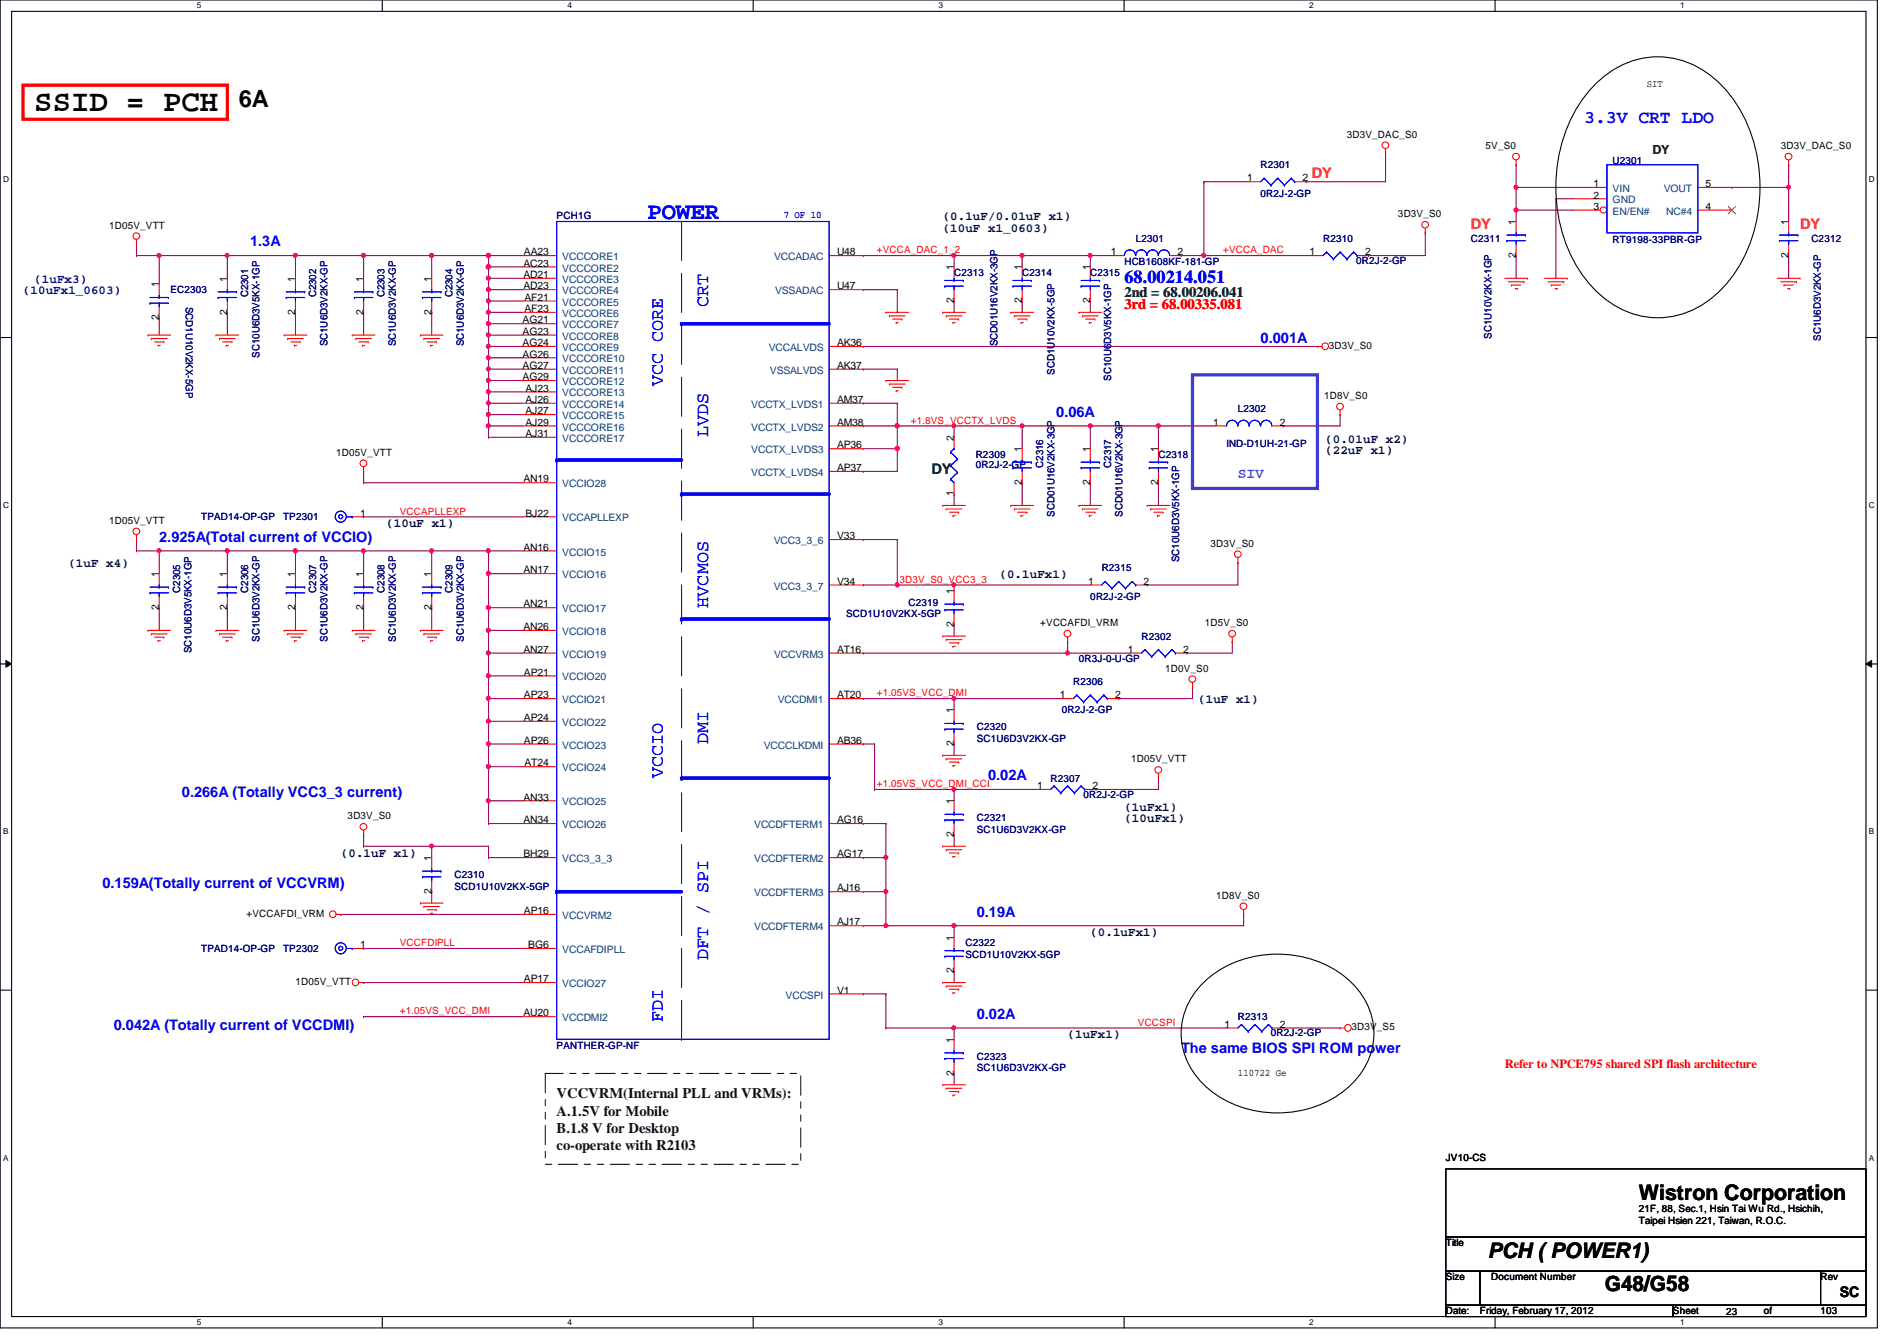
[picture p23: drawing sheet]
<svg xmlns="http://www.w3.org/2000/svg" width="297mm" height="210mm" viewBox="0 0 297 210" stroke-linecap="round" stroke-linejoin="round" font-family="sans-serif">
<defs><g id="words">
<text font-size="4.8" x="5.4" y="17.4">SSID = PCH</text>
<text font-size="3.7" x="37.4" y="16.8">6A</text>
<text font-size="3.7" fill="#00f" x="101.4" y="34.3">POWER</text>
<g font-size="3.3">
<text x="256.6" y="187.9">Wistron Corporation</text>
<text x="233" y="196.8">PCH ( POWER1)</text>
<text x="251.3" y="202.1">G48/G58</text>
</g>
<g font-size="2.8" fill="#00f">
<text x="248.1" y="19.3">3.3V CRT LDO</text>
<text x="176.1" y="44.4">68.00214.051</text>
<text x="110.9" y="48" transform="rotate(-90 110.9 48)">CRT</text>
<text x="103.8" y="60.5" transform="rotate(-90 103.8 60.5)">VCC CORE</text>
<text x="110.9" y="68.5" transform="rotate(-90 110.9 68.5)">LVDS</text>
<text x="110.9" y="95.1" transform="rotate(-90 110.9 95.1)">HVCMOS</text>
<text x="110.9" y="116.5" transform="rotate(-90 110.9 116.5)">DMI</text>
<text x="103.8" y="121.8" transform="rotate(-90 103.8 121.8)">VCCIO</text>
<text x="110.9" y="150.2" transform="rotate(-90 110.9 150.2)">DFT / SPI</text>
<text x="103.8" y="160" transform="rotate(-90 103.8 160)">FDI</text>
</g>
<g font-size="2.3" fill="#ff8000">
<text x="205.4" y="27.9">DY</text>
<text x="230.3" y="35.9">DY</text>
<text x="281.9" y="35.9">DY</text>
</g>
<g font-size="2.3" fill="#00f">
<text x="39.2" y="38.6">1.3A</text>
<text x="197.4" y="53.7">0.001A</text>
<text x="165.4" y="65.2">0.06A</text>
<text x="24.9" y="84.8">2.925A(Total current of VCCIO)</text>
<text x="28.5" y="124.8">0.266A (Totally VCC3_3 current)</text>
<text x="154.7" y="122.1">0.02A</text>
<text x="16" y="139">0.159A(Totally current of VCCVRM)</text>
<text x="152.9" y="143.5">0.19A</text>
<text x="17.8" y="161.2">0.042A (Totally current of VCCDMI)</text>
<text x="152.9" y="159.5">0.02A</text>
<text x="185" y="164.8">The same BIOS SPI ROM power</text>
</g>
<g font-size="2.3" fill="#008000">
<text x="176.1" y="46.6">2nd = 68.00206.041</text>
<text x="145.8" y="74.1">DY</text>
</g>
<text font-size="2.3" fill="#f00" x="176.1" y="48.3">3rd = 68.00335.081</text>
<text font-size="2.3" fill="#8000ff" x="193.8" y="74.8">SIV</text>
<g font-size="2.3" fill="#004000">
<text x="87.2" y="171.9">VCCVRM(Internal PLL and VRMs):</text>
<text x="87.2" y="174.6">A.1.5V for Mobile</text>
<text x="87.2" y="177.3">B.1.8 V for Desktop</text>
<text x="87.2" y="180">co-operate with R2103</text>
</g>
<text font-size="2.3" x="288.1" y="203">SC</text>
<text font-size="1.9" fill="#008000" x="258.7" y="24">DY</text>
<g font-size="1.9" fill="#000040">
<text x="147.6" y="34.5">(0.1uF/0.01uF x1)</text>
<text x="147.6" y="36.3">(10uF x1_0603)</text>
<text x="207.5" y="71.1">(22uF x1)</text>
<text x="207.5" y="69.3">(0.01uF x2)</text>
<text x="60.5" y="82.5">(10uF x1)</text>
<text x="10.7" y="88.7">(1uF x4)</text>
<text x="156.5" y="90.5">(0.1uFx1)</text>
<text x="187.6" y="110.1">(1uF x1)</text>
<text x="176.1" y="127">(1uFx1)</text>
<text x="176.1" y="128.7">(10uFx1)</text>
<text x="53.4" y="134.1">(0.1uF x1)</text>
<text x="170.7" y="146.5">(0.1uFx1)</text>
<text x="167.2" y="162.5">(1uFx1)</text>
</g>
<g font-size="1.9" fill="#000080">
<text x="3.6" y="46.1">(10uFx1_0603)</text>
<text x="5.4" y="44.3">(1uFx3)</text>
</g>
<text font-size="1.9" fill="#f00" x="235.6" y="167.2">Refer to NPCE795 shared SPI flash architecture</text>
<g font-size="1.6">
<text x="257.8" y="13.7">SIT</text>
<text x="210.9" y="21.5">3D3V_DAC_S0</text>
<text x="232.6" y="23.3">5V_S0</text>
<text x="278.8" y="23.3">3D3V_DAC_S0</text>
<text x="195.3" y="28.4">1</text>
<text x="204" y="28.4">2</text>
<text x="249.5" y="29.3">1</text>
<text x="267.1" y="29.3">5</text>
<text x="17.1" y="35.8">1D05V_VTT</text>
<text x="218.9" y="34">3D3V_S0</text>
<text x="237.4" y="35.2" transform="rotate(-90 237.4 35.2)">1</text>
<text x="249.5" y="31.1">2</text>
<text x="249.5" y="32.9">3</text>
<text x="267.1" y="32.9">4</text>
<text x="280" y="35.2" transform="rotate(-90 280 35.2)">1</text>
<text x="82" y="41.7">AC23</text>
<text x="82" y="40">AA23</text>
<text x="131.1" y="40">U48</text>
<text x="173.9" y="40">1</text>
<text x="184.4" y="40">2</text>
<text x="205.1" y="40">1</text>
<text x="213.7" y="40">2</text>
<text x="237.4" y="40.3" transform="rotate(-90 237.4 40.3)">2</text>
<text x="280" y="40.3" transform="rotate(-90 280 40.3)">2</text>
<text x="24.9" y="45" transform="rotate(-90 24.9 45)">1</text>
<text x="35.6" y="44.1" transform="rotate(-90 35.6 44.1)">1</text>
<text x="46.2" y="44.1" transform="rotate(-90 46.2 44.1)">1</text>
<text x="56.9" y="44.1" transform="rotate(-90 56.9 44.1)">1</text>
<text x="67.6" y="44.1" transform="rotate(-90 67.6 44.1)">1</text>
<text x="82" y="43.5">AD21</text>
<text x="82" y="45.3">AD23</text>
<text x="82.1" y="47.1">AF21</text>
<text x="131.1" y="45.3">U47</text>
<text x="149.3" y="47.5" transform="rotate(-90 149.3 47.5)">2</text>
<text x="149.3" y="42.3" transform="rotate(-90 149.3 42.3)">1</text>
<text x="160" y="47.5" transform="rotate(-90 160 47.5)">2</text>
<text x="160" y="42.3" transform="rotate(-90 160 42.3)">1</text>
<text x="170.7" y="47.5" transform="rotate(-90 170.7 47.5)">2</text>
<text x="170.7" y="42.3" transform="rotate(-90 170.7 42.3)">1</text>
<text x="24.9" y="50.1" transform="rotate(-90 24.9 50.1)">2</text>
<text x="35.6" y="49.2" transform="rotate(-90 35.6 49.2)">2</text>
<text x="46.2" y="49.2" transform="rotate(-90 46.2 49.2)">2</text>
<text x="56.9" y="49.2" transform="rotate(-90 56.9 49.2)">2</text>
<text x="67.6" y="49.2" transform="rotate(-90 67.6 49.2)">2</text>
<text x="81.8" y="50.6">AG21</text>
<text x="81.8" y="52.4">AG23</text>
<text x="82.1" y="48.9">AF23</text>
<text x="81.8" y="54.2">AG24</text>
<text x="81.8" y="56">AG26</text>
<text x="81.8" y="57.7">AG27</text>
<text x="81.8" y="59.5">AG29</text>
<text x="131.1" y="54.2">AK36</text>
<text x="131.1" y="57.7">AK37</text>
<text x="208.1" y="54.6">3D3V_S0</text>
<text x="82.3" y="61.3">AJ23</text>
<text x="82.3" y="63.1">AJ26</text>
<text x="82.3" y="64.9">AJ27</text>
<text x="131.1" y="63.1">AM37</text>
<text x="207.3" y="62.4">1D8V_S0</text>
<text x="52.7" y="71.3">1D05V_VTT</text>
<text x="82.3" y="66.6">AJ29</text>
<text x="82.3" y="68.4">AJ31</text>
<text x="131.1" y="66.6">AM38</text>
<text x="131.1" y="70.2">AP36</text>
<text x="149.3" y="69" transform="rotate(-90 149.3 69)">2</text>
<text x="160" y="70.8" transform="rotate(-90 160 70.8)">1</text>
<text x="170.7" y="70.8" transform="rotate(-90 170.7 70.8)">1</text>
<text x="181.4" y="70.8" transform="rotate(-90 181.4 70.8)">1</text>
<text x="189.9" y="66.6">1</text>
<text x="200.4" y="66.6">2</text>
<text x="82" y="75.5">AN19</text>
<text x="131.1" y="73.7">AP37</text>
<text x="149.3" y="77.7" transform="rotate(-90 149.3 77.7)">1</text>
<text x="160" y="75.9" transform="rotate(-90 160 75.9)">2</text>
<text x="170.7" y="75.9" transform="rotate(-90 170.7 75.9)">2</text>
<text x="181.4" y="75.9" transform="rotate(-90 181.4 75.9)">2</text>
<text x="17.1" y="82">1D05V_VTT</text>
<text x="56.4" y="80.9">1</text>
<text x="82.3" y="80.9">BJ22</text>
<text x="82" y="86.2">AN16</text>
<text x="82" y="89.7">AN17</text>
<text x="131.1" y="84.4">V33</text>
<text x="189.6" y="85.6">3D3V_S0</text>
<text x="24.9" y="95.5" transform="rotate(-90 24.9 95.5)">2</text>
<text x="24.9" y="90.3" transform="rotate(-90 24.9 90.3)">1</text>
<text x="35.6" y="95.5" transform="rotate(-90 35.6 95.5)">2</text>
<text x="35.6" y="90.3" transform="rotate(-90 35.6 90.3)">1</text>
<text x="46.2" y="95.5" transform="rotate(-90 46.2 95.5)">2</text>
<text x="46.2" y="90.3" transform="rotate(-90 46.2 90.3)">1</text>
<text x="56.9" y="95.5" transform="rotate(-90 56.9 95.5)">2</text>
<text x="56.9" y="90.3" transform="rotate(-90 56.9 90.3)">1</text>
<text x="67.6" y="95.5" transform="rotate(-90 67.6 95.5)">2</text>
<text x="67.6" y="90.3" transform="rotate(-90 67.6 90.3)">1</text>
<text x="82" y="95.1">AN21</text>
<text x="131.1" y="91.5">V34</text>
<text x="149.3" y="93" transform="rotate(-90 149.3 93)">1</text>
<text x="170.4" y="91.5">1</text>
<text x="179.1" y="91.5">2</text>
<text x="82" y="98.6">AN26</text>
<text x="149.3" y="98.1" transform="rotate(-90 149.3 98.1)">2</text>
<text x="162.9" y="98">+VCCAFDI_VRM</text>
<text x="188.7" y="98">1D5V_S0</text>
<text x="82" y="102.2">AN27</text>
<text x="82" y="105.7">AP21</text>
<text x="131.1" y="102.2">AT16</text>
<text x="176.6" y="102.2">1</text>
<text x="182.5" y="105.1">1D0V_S0</text>
<text x="185.3" y="102.2">2</text>
<text x="82" y="109.3">AP23</text>
<text x="82" y="112.9">AP24</text>
<text x="131.1" y="109.3">AT20</text>
<text x="149.3" y="111.7" transform="rotate(-90 149.3 111.7)">1</text>
<text x="165.9" y="109.3">1</text>
<text x="174.6" y="109.3">2</text>
<text x="82" y="116.4">AP26</text>
<text x="82.1" y="120">AT24</text>
<text x="131.1" y="116.4">AB36</text>
<text x="149.3" y="116.8" transform="rotate(-90 149.3 116.8)">2</text>
<text x="177.1" y="119.3">1D05V_VTT</text>
<text x="82" y="125.3">AN33</text>
<text x="149.3" y="125.9" transform="rotate(-90 149.3 125.9)">1</text>
<text x="162.4" y="123.5">1</text>
<text x="171.1" y="123.5">2</text>
<text x="54.4" y="128.2">3D3V_S0</text>
<text x="82" y="128.9">AN34</text>
<text x="131.1" y="128.9">AG16</text>
<text x="149.3" y="131" transform="rotate(-90 149.3 131)">2</text>
<text x="67.6" y="134.8" transform="rotate(-90 67.6 134.8)">1</text>
<text x="82" y="134.2">BH29</text>
<text x="131.1" y="134.2">AG17</text>
<text x="38.6" y="143.5">+VCCAFDI_VRM</text>
<text x="67.6" y="139.9" transform="rotate(-90 67.6 139.9)">2</text>
<text x="82" y="143.1">AP16</text>
<text x="131.1" y="139.5">AJ16</text>
<text x="190.5" y="140.7">1D8V_S0</text>
<text x="56.4" y="148.4">1</text>
<text x="82.7" y="148.4">BG6</text>
<text x="131.1" y="144.9">AJ17</text>
<text x="149.3" y="147.2" transform="rotate(-90 149.3 147.2)">1</text>
<text x="46.3" y="154.2">1D05V_VTT</text>
<text x="82" y="153.8">AP17</text>
<text x="131.1" y="155.5">V1</text>
<text x="149.3" y="152.4" transform="rotate(-90 149.3 152.4)">2</text>
<text x="82" y="159.1">AU20</text>
<text x="191.7" y="160.9">1</text>
<text x="200.4" y="160.9">2</text>
<text x="211.6" y="161.3">3D3V_S5</text>
<text x="149.3" y="163.2" transform="rotate(-90 149.3 163.2)">1</text>
<text x="149.3" y="168.4" transform="rotate(-90 149.3 168.4)">2</text>
<text x="193.8" y="168.4">110722 Ge</text>
<text x="226.4" y="181.7">JV10-CS</text>
<text x="256.6" y="189.7">21F, 88, Sec.1, Hsin Tai Wu Rd., Hsichih,</text>
<text x="256.6" y="191.6">Taipei Hsien 221, Taiwan, R.O.C.</text>
<text x="226.4" y="195.1">Title</text>
<text x="226.4" y="200.4">Size</text>
<text x="233.5" y="200.4">Document Number</text>
<text x="285.1" y="200.4">Rev</text>
<text x="226.4" y="205.7">Date:</text>
<text x="231.7" y="205.7">Friday, February 17, 2012</text>
<text x="262" y="205.7">Sheet</text>
<text x="270.3" y="205.9">23</text>
<text x="276.2" y="205.7">of</text>
<text x="285.1" y="205.7">103</text>
</g>
<g font-size="1.6" fill="#000080">
<text x="197.4" y="26.3">R2301</text>
<text x="252.5" y="25.6">U2301</text>
<text x="87.2" y="34.3">PCH1G</text>
<text x="197.4" y="30.8">0R2J-2-GP</text>
<text x="176.1" y="41.4">HCB1608KF-181-GP</text>
<text x="177.8" y="37.9">L2301</text>
<text x="207.2" y="37.9">R2310</text>
<text x="212.3" y="41.3">0R2J-2-GP</text>
<text x="230.3" y="37.9">C2311</text>
<text x="252.5" y="38.1">RT9198-33PBR-GP</text>
<text x="283.6" y="37.9">C2312</text>
<text x="26.7" y="45.9">EC2303</text>
<text x="38.9" y="46.6" transform="rotate(-90 38.9 46.6)">C2301</text>
<text x="49.5" y="46.6" transform="rotate(-90 49.5 46.6)">C2302</text>
<text x="60.2" y="46.6" transform="rotate(-90 60.2 46.6)">C2303</text>
<text x="70.9" y="46.6" transform="rotate(-90 70.9 46.6)">C2304</text>
<text x="149.4" y="43.2">C2313</text>
<text x="160.1" y="43.2">C2314</text>
<text x="170.7" y="43.2">C2315</text>
<text x="29.1" y="48" transform="rotate(90 29.1 48)">SCD1U10V2KX-5GP</text>
<text x="233.5" y="53" transform="rotate(-90 233.5 53)">SC1U10V2KX-1GP</text>
<text x="285.1" y="53.3" transform="rotate(-90 285.1 53.3)">SC1U6D3V2KX-GP</text>
<text x="40.6" y="56" transform="rotate(-90 40.6 56)">SC10U6D3V5KX-1GP</text>
<text x="51.3" y="54.2" transform="rotate(-90 51.3 54.2)">SC1U6D3V2KX-GP</text>
<text x="62" y="54.2" transform="rotate(-90 62 54.2)">SC1U6D3V2KX-GP</text>
<text x="72.6" y="54.2" transform="rotate(-90 72.6 54.2)">SC1U6D3V2KX-GP</text>
<text x="156.2" y="54.2" transform="rotate(-90 156.2 54.2)">SCD01U16V2KX-3GP</text>
<text x="165.1" y="58.7" transform="rotate(-90 165.1 58.7)">SCD1U10V2KX-5GP</text>
<text x="174" y="59.6" transform="rotate(-90 174 59.6)">SC10U6D3V5KX-1GP</text>
<text x="193.8" y="64.6">L2302</text>
<text x="152.8" y="71.7">R2309</text>
<text x="181.4" y="71.7">C2318</text>
<text x="192.1" y="69.9">IND-D1UH-21-GP</text>
<text x="152.8" y="73.3">0R2J-2-GP</text>
<text x="163.3" y="73.2" transform="rotate(-90 163.3 73.2)">C2316</text>
<text x="174" y="73.2" transform="rotate(-90 174 73.2)">C2317</text>
<text x="31.5" y="81.4">TPAD14-OP-GP</text>
<text x="44.3" y="81.4">TP2301</text>
<text x="165.1" y="80.9" transform="rotate(-90 165.1 80.9)">SCD01U16V2KX-3GP</text>
<text x="175.8" y="80.9" transform="rotate(-90 175.8 80.9)">SCD01U16V2KX-3GP</text>
<text x="172.5" y="89.5">R2315</text>
<text x="184.7" y="88" transform="rotate(-90 184.7 88)">SC10U6D3V5KX-1GP</text>
<text x="28.2" y="92.8" transform="rotate(-90 28.2 92.8)">C2305</text>
<text x="38.9" y="92.8" transform="rotate(-90 38.9 92.8)">C2306</text>
<text x="49.5" y="92.8" transform="rotate(-90 49.5 92.8)">C2307</text>
<text x="60.2" y="92.8" transform="rotate(-90 60.2 92.8)">C2308</text>
<text x="70.9" y="92.8" transform="rotate(-90 70.9 92.8)">C2309</text>
<text x="142.3" y="94.8">C2319</text>
<text x="170.7" y="93.9">0R2J-2-GP</text>
<text x="40.6" y="100.5" transform="rotate(-90 40.6 100.5)">SC1U6D3V2KX-GP</text>
<text x="51.3" y="100.5" transform="rotate(-90 51.3 100.5)">SC1U6D3V2KX-GP</text>
<text x="62" y="100.5" transform="rotate(-90 62 100.5)">SC1U6D3V2KX-GP</text>
<text x="72.6" y="100.5" transform="rotate(-90 72.6 100.5)">SC1U6D3V2KX-GP</text>
<text x="132.5" y="96.6">SCD1U10V2KX-5GP</text>
<text x="178.7" y="100.1">R2302</text>
<text x="30" y="102.2" transform="rotate(-90 30 102.2)">SC10U6D3V5KX-1GP</text>
<text x="168.1" y="107.2">R2306</text>
<text x="168.9" y="103.7">0R3J-0-U-GP</text>
<text x="166.3" y="111.7">0R2J-2-GP</text>
<text x="152.9" y="114.3">C2320</text>
<text x="152.9" y="116.1">SC1U6D3V2KX-GP</text>
<text x="164.5" y="122.3">R2307</text>
<text x="169.7" y="124.8">0R2J-2-GP</text>
<text x="152.9" y="128.6">C2321</text>
<text x="152.9" y="130.3">SC1U6D3V2KX-GP</text>
<text x="71.2" y="137.5">C2310</text>
<text x="71.2" y="139.2">SCD1U10V2KX-5GP</text>
<text x="31.5" y="149">TPAD14-OP-GP</text>
<text x="44.3" y="149">TP2302</text>
<text x="151.2" y="148.1">C2322</text>
<text x="151.2" y="149.9">SCD1U10V2KX-5GP</text>
<text x="193.8" y="159.7">R2313</text>
<text x="87.2" y="164.1">PANTHER-GP-NF</text>
<text x="152.9" y="165.9">C2323</text>
<text x="152.9" y="167.7">SC1U6D3V2KX-GP</text>
<text x="199" y="162.2">0R2J-2-GP</text>
</g>
<text font-size="1.6" fill="#00f" x="122.7" y="34.1">7 OF 10</text>
<g font-size="1.6" fill="#004080">
<text x="252.5" y="30.1">VIN</text>
<text x="252.5" y="31.8">GND</text>
<text x="252.5" y="33.6">EN/EN#</text>
<text x="260.5" y="30.1">VOUT</text>
<text x="260.9" y="33.6">NC#4</text>
<text x="88.1" y="40.7">VCCCORE1</text>
<text x="121.2" y="40.7">VCCADAC</text>
<text x="88.1" y="42.5">VCCCORE2</text>
<text x="88.1" y="44.3">VCCCORE3</text>
<text x="88.1" y="46.1">VCCCORE4</text>
<text x="88.1" y="47.8">VCCCORE5</text>
<text x="121.4" y="46.1">VSSADAC</text>
<text x="88.1" y="49.6">VCCCORE6</text>
<text x="88.1" y="51.4">VCCCORE7</text>
<text x="88.1" y="53.2">VCCCORE8</text>
<text x="88.1" y="54.9">VCCCORE9</text>
<text x="88.1" y="56.7">VCCCORE10</text>
<text x="88.1" y="58.5">VCCCORE11</text>
<text x="120.4" y="54.9">VCCALVDS</text>
<text x="120.6" y="58.5">VSSALVDS</text>
<text x="88.1" y="60.3">VCCCORE12</text>
<text x="88.1" y="62.1">VCCCORE13</text>
<text x="88.1" y="63.8">VCCCORE14</text>
<text x="88.1" y="65.6">VCCCORE15</text>
<text x="117.6" y="63.8">VCCTX_LVDS1</text>
<text x="88.1" y="67.4">VCCCORE16</text>
<text x="88.1" y="69.2">VCCCORE17</text>
<text x="117.6" y="67.4">VCCTX_LVDS2</text>
<text x="117.6" y="71">VCCTX_LVDS3</text>
<text x="88.1" y="76.3">VCCIO28</text>
<text x="117.6" y="74.5">VCCTX_LVDS4</text>
<text x="88.1" y="81.6">VCCAPLLEXP</text>
<text x="88.1" y="87">VCCIO15</text>
<text x="121.2" y="85.2">VCC3_3_6</text>
<text x="88.1" y="95.8">VCCIO17</text>
<text x="88.1" y="90.5">VCCIO16</text>
<text x="121.2" y="92.3">VCC3_3_7</text>
<text x="88.1" y="99.4">VCCIO18</text>
<text x="88.1" y="103">VCCIO19</text>
<text x="88.1" y="106.5">VCCIO20</text>
<text x="121.2" y="103">VCCVRM3</text>
<text x="88.1" y="110.1">VCCIO21</text>
<text x="88.1" y="113.6">VCCIO22</text>
<text x="121.8" y="110.1">VCCDMI1</text>
<text x="88.1" y="117.2">VCCIO23</text>
<text x="119.6" y="117.2">VCCCLKDMI</text>
<text x="88.1" y="120.7">VCCIO24</text>
<text x="88.1" y="126.1">VCCIO25</text>
<text x="88.1" y="129.6">VCCIO26</text>
<text x="118.1" y="129.6">VCCDFTERM1</text>
<text x="88.1" y="135">VCC3_3_3</text>
<text x="118.1" y="135">VCCDFTERM2</text>
<text x="88.1" y="143.8">VCCVRM2</text>
<text x="118.1" y="140.3">VCCDFTERM3</text>
<text x="88.1" y="149.2">VCCAFDIPLL</text>
<text x="118.1" y="145.6">VCCDFTERM4</text>
<text x="88.1" y="154.5">VCCIO27</text>
<text x="88.1" y="159.9">VCCDMI2</text>
<text x="123" y="156.3">VCCSPI</text>
</g>
<g font-size="1.6" fill="#f00">
<text x="137.3" y="39.7">+VCCA_DAC_1_2</text>
<text x="191.5" y="39.7">+VCCA_DAC</text>
<text x="142.6" y="66.3">+1.8VS_VCCTX_LVDS</text>
<text x="62.6" y="80.6">VCCAPLLEXP</text>
<text x="140.8" y="91.2">3D3V_S0_VCC3_3</text>
<text x="137.3" y="109">+1.05VS_VCC_DMI</text>
<text x="137.3" y="123.2">+1.05VS_VCC_DMI_CCI</text>
<text x="62.6" y="148.1">VCCFDIPLL</text>
<text x="62.6" y="158.8">+1.05VS_VCC_DMI</text>
<text x="178.2" y="160.6">VCCSPI</text>
</g>
<g font-size="1.3">
<text x="30.8" y="1.3">5</text>
<text x="88.9" y="1.3">4</text>
<text x="146.9" y="1.3">3</text>
<text x="205" y="1.3">2</text>
<text x="263.1" y="1.3">1</text>
<text x=".5" y="28.4">D</text>
<text x="292.6" y="28.4">D</text>
<text x=".5" y="79.5">C</text>
<text x="292.6" y="79.5">C</text>
<text x=".5" y="130.6">B</text>
<text x="292.6" y="130.6">B</text>
<text x=".5" y="181.7">A</text>
<text x="292.6" y="181.7">A</text>
<text x="30.8" y="207.4">5</text>
<text x="88.9" y="207.4">4</text>
<text x="146.9" y="207.4">3</text>
<text x="205" y="207.4">2</text>
<text x="263.1" y="207.4">1</text>
</g>
</g></defs>
<path d="M0 0h294v207.9h-294zM1.8 1.8h290.4v204.3h-290.4z" fill="none" stroke="#000" stroke-width=".17"/>
<g fill="#fff">
<path d="M30.8 .2h.7v1.4h-.7z"/>
<path d="M30.8 206.2h.7v1.4h-.7z"/>
</g>
<path d="M59.9 0v1.8M59.9 206.1v1.8" fill="none" stroke="#000" stroke-width=".17"/>
<g fill="#fff">
<path d="M88.9 .2h.6v1.4h-.6z"/>
<path d="M88.9 206.2h.6v1.4h-.6z"/>
</g>
<path d="M117.9 0v1.8M117.9 206.1v1.8" fill="none" stroke="#000" stroke-width=".17"/>
<g fill="#fff">
<path d="M146.9 .2h.7v1.4h-.7z"/>
<path d="M146.9 206.2h.7v1.4h-.7z"/>
</g>
<path d="M176 0v1.8M176 206.1v1.8" fill="none" stroke="#000" stroke-width=".17"/>
<g fill="#fff">
<path d="M205 .2h.7v1.4h-.7z"/>
<path d="M205 206.2h.7v1.4h-.7z"/>
</g>
<path d="M234.1 0v1.8M234.1 206.1v1.8" fill="none" stroke="#000" stroke-width=".17"/>
<g fill="#fff">
<path d="M263.1 .2h.7v1.4h-.7z"/>
<path d="M263.1 206.2h.7v1.4h-.7z"/>
<path d="M.5 27.3h.9v1.4h-.9z"/>
<path d="M292.6 27.3h.9v1.4h-.9z"/>
<path d="M.5 78.4h.9v1.4h-.9z"/>
<path d="M292.6 78.4h.9v1.4h-.9z"/>
</g>
<path d="M0 52.8h1.8M292.2 52.8h1.8" fill="none" stroke="#000" stroke-width=".17"/>
<g fill="#fff">
<path d="M.5 129.5h.8v1.4h-.8z"/>
<path d="M292.6 129.5h.9v1.4h-.9z"/>
</g>
<path d="M0 103.9h1.8M292.2 103.9h1.8" fill="none" stroke="#000" stroke-width=".17"/>
<path d="M.9 103.4l.9 .5-.9 .5zM292.2 103.9l.9-.5v1z" fill="#000"/>
<path d="M.9 103.4l.9 .5-.9 .5zM292.2 103.9l.9-.5v1z" fill="none" stroke="#000" stroke-width=".16"/>
<g fill="#fff">
<path d="M.5 180.5h.8v1.4h-.8z"/>
<path d="M292.6 180.5h.9v1.4h-.9z"/>
</g>
<path d="M0 155h1.8M292.2 155h1.8" fill="none" stroke="#000" stroke-width=".17"/>
<path d="M160.1 40h.1M160.1 40h10.6M167.2 100.5h.1M167.2 102.2h.1M167.2 100.5v1.7M167.2 102.2h9.7M149.4 160.9h.1M149.4 160.9h42.7" fill="none" stroke="#800040" stroke-width=".17"/>
<circle cx="149.4" cy="160.9" r=".32" fill="#f0f"/>
<circle cx="149.4" cy="160.9" r=".32" fill="none" stroke="#f0f" stroke-width=".17"/>
<path d="M135.2 102.2h.1M135.2 102.2h32M186.7 107.6h.1M186.7 107.6v1.7" fill="none" stroke="#800040" stroke-width=".17"/>
<circle cx="167.1" cy="102.2" r=".32" fill="#f0f"/>
<circle cx="167.1" cy="102.2" r=".32" fill="none" stroke="#f0f" stroke-width=".17"/>
<path d="M188.5 40h.1M188.5 40h16.9" fill="none" stroke="#800040" stroke-width=".17"/>
<circle cx="188.5" cy="40" r=".32" fill="#f0f"/>
<circle cx="188.5" cy="40" r=".32" fill="none" stroke="#f0f" stroke-width=".17"/>
<g fill="none" stroke="#800040" stroke-width=".17">
<path d="M217 24h.1M217 24v4.4M223.2 36.4h.1M223.2 36.4v3.6h-8.9M271.2 29.3h.1M280.1 25.8h.1M280.1 25.8v3.5h-8.9M140.5 45.3h.1M140.5 45.3v3.6M214.3 40h.1M140.5 63.1h.1M140.5 63.1v3.6"/>
<path d="M149.4 66.7h.1M149.4 66.7v1.8M179.6 91.6h.1M193.8 88h.1M193.8 88v3.6h-14.2M53.4 143.1h.1M53.4 143.1h28.4M138.7 160.9h.1M138.7 160.9h10.7"/>
</g>
<circle cx="149.4" cy="66.6" r=".32" fill="#f0f"/>
<circle cx="149.4" cy="66.6" r=".32" fill="none" stroke="#f0f" stroke-width=".17"/>
<path d="M140.5 66.7h.1M140.5 66.7h8.9" fill="none" stroke="#800040" stroke-width=".17"/>
<circle cx="140.5" cy="66.6" r=".32" fill="#f0f"/>
<circle cx="140.5" cy="66.6" r=".32" fill="none" stroke="#f0f" stroke-width=".17"/>
<path d="M149.4 40h.1M149.4 40h10.7M76.5 68.5h.1M76.5 66.7h.1M76.5 68.5h5.3M76.5 66.7v1.8M135.2 139.6h.1M135.2 139.6h3.5" fill="none" stroke="#800040" stroke-width=".17"/>
<circle cx="160" cy="40" r=".32" fill="#f0f"/>
<circle cx="160" cy="40" r=".32" fill="none" stroke="#f0f" stroke-width=".17"/>
<circle cx="149.4" cy="40" r=".32" fill="#f0f"/>
<circle cx="149.4" cy="40" r=".32" fill="none" stroke="#f0f" stroke-width=".17"/>
<path d="M140.5 57.8h.1M140.5 57.8v1.8M76.5 132.5h.1M76.5 132.5v1.7M138.7 134.2h.1M138.7 134.2v5.4" fill="none" stroke="#800040" stroke-width=".17"/>
<circle cx="138.7" cy="134.2" r=".32" fill="#f0f"/>
<circle cx="138.7" cy="134.2" r=".32" fill="none" stroke="#f0f" stroke-width=".17"/>
<g fill="none" stroke="#800040" stroke-width=".17">
<path d="M149.4 40h.1M149.4 40v1.8M135.2 63.1h.1M135.2 73.8h.1M135.2 63.1h5.3M135.2 73.8h5.3M149.4 66.7h.1M149.4 66.7h21.3M160.1 66.7h.1M181.4 66.7h.1M181.4 66.7h8.9M135.2 84.5h.1"/>
<path d="M135.2 84.5h5.3M149.4 152h.1M149.4 152v1.8"/>
</g>
<circle cx="181.4" cy="66.6" r=".32" fill="#f0f"/>
<circle cx="181.4" cy="66.6" r=".32" fill="none" stroke="#f0f" stroke-width=".17"/>
<path d="M170.7 66.7h.1M170.7 66.7v3.5M170.7 66.7h10.7" fill="none" stroke="#800040" stroke-width=".17"/>
<circle cx="170.7" cy="66.6" r=".32" fill="#f0f"/>
<circle cx="170.7" cy="66.6" r=".32" fill="none" stroke="#f0f" stroke-width=".17"/>
<path d="M160.1 75.6h.1M160.1 66.7h.1M160.1 66.7v3.5M160.1 75.6v3.5M170.7 75.6h.1M170.7 75.6v3.5M181.4 66.7h.1M181.4 75.6h.1M181.4 66.7v3.5M181.4 75.6v3.5M201 66.7h.1M201 66.7h8.8" fill="none" stroke="#800040" stroke-width=".17"/>
<circle cx="160" cy="66.6" r=".32" fill="#f0f"/>
<circle cx="160" cy="66.6" r=".32" fill="none" stroke="#f0f" stroke-width=".17"/>
<g fill="none" stroke="#800040" stroke-width=".17">
<path d="M46.3 40h.1M46.3 40h10.6M56.9 48.9h.1M56.9 40h.1M56.9 40v3.6M56.9 48.9v3.6M135.2 70.2h.1M135.2 70.2h5.3M149.4 77.3h.1M149.4 77.3v1.8M209.8 64.9h.1M209.8 64.9v1.8"/>
<path d="M135.2 144.9h.1M135.2 144.9h3.5"/>
</g>
<circle cx="46.2" cy="40" r=".32" fill="#f0f"/>
<circle cx="46.2" cy="40" r=".32" fill="none" stroke="#f0f" stroke-width=".17"/>
<path d="M76.5 134.2h.1M76.5 134.2h5.3M136.9 123.6h.1M136.9 123.6h25.8M149.4 130.7h.1M149.4 123.6h.1M149.4 123.6v1.7M149.4 130.7v1.8M171.6 123.6h.1M171.6 123.6h9.8" fill="none" stroke="#800040" stroke-width=".17"/>
<circle cx="149.4" cy="123.5" r=".32" fill="#f0f"/>
<circle cx="149.4" cy="123.5" r=".32" fill="none" stroke="#f0f" stroke-width=".17"/>
<g fill="none" stroke="#800040" stroke-width=".17">
<path d="M149.4 47.1h.1M149.4 47.1v1.8M160.1 47.1h.1M160.1 47.1v1.8M170.7 40h.1M170.7 40h3.6M135.2 91.6h.1M140.5 84.5h.1M140.5 84.5v7.1h-5.3M149.4 97.8h.1M149.4 97.8v1.8M135.2 109.3h.1"/>
<path d="M135.2 109.3h14.2M181.4 121.8h.1M181.4 121.8v1.8M149.4 168h.1M149.4 160.9h.1M149.4 160.9v1.8M149.4 168v1.8"/>
</g>
<circle cx="170.7" cy="40" r=".32" fill="#f0f"/>
<circle cx="170.7" cy="40" r=".32" fill="none" stroke="#f0f" stroke-width=".17"/>
<path d="M170.7 47.1h.1M170.7 47.1v1.8M140.5 70.2h.1M140.5 70.2v3.6" fill="none" stroke="#800040" stroke-width=".17"/>
<circle cx="140.5" cy="70.2" r=".32" fill="#f0f"/>
<circle cx="140.5" cy="70.2" r=".32" fill="none" stroke="#f0f" stroke-width=".17"/>
<g fill="none" stroke="#800040" stroke-width=".17">
<path d="M135.2 40h.1M135.2 57.8h.1M135.2 40h14.2M135.2 57.8h5.3M160.1 40h.1M160.1 40v1.8M170.7 40h.1M170.7 40v1.8M135.2 66.7h.1M135.2 66.7h5.3M140.5 66.7h.1M140.5 66.7v3.5"/>
<path d="M185.8 102.2h.1M185.8 102.2h7.2M135.2 128.9h.1M135.2 128.9h3.5M56.9 159.1h.1M56.9 159.1h24.9M138.7 155.6h.1M138.7 155.6v5.3"/>
</g>
<circle cx="140.5" cy="70.2" r=".32" fill="#f0f"/>
<circle cx="140.5" cy="70.2" r=".32" fill="none" stroke="#f0f" stroke-width=".17"/>
<circle cx="140.5" cy="66.6" r=".32" fill="#f0f"/>
<circle cx="140.5" cy="66.6" r=".32" fill="none" stroke="#f0f" stroke-width=".17"/>
<path d="M138.7 144.9h.1M138.7 144.9h10.7" fill="none" stroke="#800040" stroke-width=".17"/>
<circle cx="138.7" cy="144.9" r=".32" fill="#f0f"/>
<circle cx="138.7" cy="144.9" r=".32" fill="none" stroke="#f0f" stroke-width=".17"/>
<g fill="none" stroke="#800040" stroke-width=".17">
<path d="M56.9 40h.1M56.9 40h10.7M67.6 48.9h.1M67.6 40h.1M67.6 40v3.6M67.6 48.9v3.6M149.4 91.6h.1M149.4 91.6v.9M56.9 132.5h.1M56.9 132.5h10.7M56.9 153.8h.1M56.9 153.8h24.9"/>
<path d="M194.7 143.1h.1M194.7 143.1v1.8"/>
</g>
<circle cx="56.9" cy="40" r=".32" fill="#f0f"/>
<circle cx="56.9" cy="40" r=".32" fill="none" stroke="#f0f" stroke-width=".17"/>
<path d="M243.6 31.1h.1M243.6 31.1h2.7M243.6 31.1v12.5M280.1 29.3h.1M280.1 29.3v5.4M135.2 116.5h.1M135.2 116.5h1.7M136.9 116.5h.1M136.9 116.5v7.1" fill="none" stroke="#800040" stroke-width=".17"/>
<circle cx="280" cy="29.3" r=".32" fill="#f0f"/>
<circle cx="280" cy="29.3" r=".32" fill="none" stroke="#f0f" stroke-width=".17"/>
<path d="M237.4 32.9h.1M237.4 29.3h.1M237.4 32.9v1.8M237.4 29.3h8.9M237.4 40h.1M237.4 40v3.6M280.1 40h.1M280.1 40v3.6" fill="none" stroke="#800040" stroke-width=".17"/>
<circle cx="237.4" cy="29.3" r=".32" fill="#f0f"/>
<circle cx="237.4" cy="29.3" r=".32" fill="none" stroke="#f0f" stroke-width=".17"/>
<path d="M237.4 29.3h.1M237.4 32.9h.1M237.4 29.3v3.6M237.4 32.9h8.9" fill="none" stroke="#800040" stroke-width=".17"/>
<circle cx="237.4" cy="32.9" r=".32" fill="#f0f"/>
<circle cx="237.4" cy="32.9" r=".32" fill="none" stroke="#f0f" stroke-width=".17"/>
<path d="M237.4 25.8h.1M237.4 25.8v3.5M135.2 54.2h.1M135.2 54.2h71.1M140.5 91.6h.1M140.5 91.6h8.9" fill="none" stroke="#800040" stroke-width=".17"/>
<circle cx="149.4" cy="91.5" r=".32" fill="#f0f"/>
<circle cx="149.4" cy="91.5" r=".32" fill="none" stroke="#f0f" stroke-width=".17"/>
<circle cx="140.5" cy="91.5" r=".32" fill="#f0f"/>
<circle cx="140.5" cy="91.5" r=".32" fill="none" stroke="#f0f" stroke-width=".17"/>
<path d="M135.2 134.2h.1M135.2 134.2h3.5M138.7 139.6h.1M138.7 139.6v5.3" fill="none" stroke="#800040" stroke-width=".17"/>
<circle cx="138.7" cy="139.5" r=".32" fill="#f0f"/>
<circle cx="138.7" cy="139.5" r=".32" fill="none" stroke="#f0f" stroke-width=".17"/>
<path d="M76.5 66.7h.1M76.5 66.7h5.3M193 100.5h.1M193 100.5v1.7" fill="none" stroke="#800040" stroke-width=".17"/>
<circle cx="76.5" cy="66.6" r=".32" fill="#f0f"/>
<circle cx="76.5" cy="66.6" r=".32" fill="none" stroke="#f0f" stroke-width=".17"/>
<path d="M35.6 48.9h.1M35.6 48.9v3.6M46.3 48.9h.1M46.3 48.9v3.6M76.5 54.2h.1M76.5 54.2v1.8M76.5 54.2h5.3M76.5 64.9h.1M76.5 64.9v1.8" fill="none" stroke="#800040" stroke-width=".17"/>
<circle cx="76.5" cy="54.2" r=".32" fill="#f0f"/>
<circle cx="76.5" cy="54.2" r=".32" fill="none" stroke="#f0f" stroke-width=".17"/>
<path d="M56.9 80.9h.1M56.9 80.9h24.9M76.5 105.8h.1M76.5 105.8h5.3M76.5 105.8v3.5" fill="none" stroke="#800040" stroke-width=".17"/>
<circle cx="76.5" cy="105.8" r=".32" fill="#f0f"/>
<circle cx="76.5" cy="105.8" r=".32" fill="none" stroke="#f0f" stroke-width=".17"/>
<path d="M76.5 40h.1M76.5 40v1.8M21.4 86.2h.1M21.4 86.2h3.5" fill="none" stroke="#800040" stroke-width=".17"/>
<circle cx="76.5" cy="41.8" r=".32" fill="#f0f"/>
<circle cx="76.5" cy="41.8" r=".32" fill="none" stroke="#f0f" stroke-width=".17"/>
<path d="M76.5 52.5h.1M76.5 52.5h5.3M76.5 52.5v1.7" fill="none" stroke="#800040" stroke-width=".17"/>
<circle cx="76.5" cy="52.4" r=".32" fill="#f0f"/>
<circle cx="76.5" cy="52.4" r=".32" fill="none" stroke="#f0f" stroke-width=".17"/>
<path d="M35.6 86.2h.1M35.6 86.2h10.7M46.3 86.2h.1M46.3 86.2v3.6" fill="none" stroke="#800040" stroke-width=".17"/>
<circle cx="35.6" cy="86.2" r=".32" fill="#f0f"/>
<circle cx="35.6" cy="86.2" r=".32" fill="none" stroke="#f0f" stroke-width=".17"/>
<path d="M76.5 120h.1M76.5 120h5.3M76.5 120v5.3" fill="none" stroke="#800040" stroke-width=".17"/>
<circle cx="76.5" cy="120" r=".32" fill="#f0f"/>
<circle cx="76.5" cy="120" r=".32" fill="none" stroke="#f0f" stroke-width=".17"/>
<path d="M76.5 61.3h.1M76.5 61.3v1.8" fill="none" stroke="#800040" stroke-width=".17"/>
<circle cx="76.5" cy="61.3" r=".32" fill="#f0f"/>
<circle cx="76.5" cy="61.3" r=".32" fill="none" stroke="#f0f" stroke-width=".17"/>
<path d="M67.6 40h.1M67.6 40h8.9" fill="none" stroke="#800040" stroke-width=".17"/>
<circle cx="76.5" cy="40" r=".32" fill="#f0f"/>
<circle cx="76.5" cy="40" r=".32" fill="none" stroke="#f0f" stroke-width=".17"/>
<circle cx="67.6" cy="40" r=".32" fill="#f0f"/>
<circle cx="67.6" cy="40" r=".32" fill="none" stroke="#f0f" stroke-width=".17"/>
<path d="M76.5 64.9h.1M76.5 64.9h5.3M21.4 84.5h.1M21.4 84.5v1.7M24.9 86.2h.1M24.9 86.2v3.6M76.5 95.1h.1M76.5 95.1h5.3M76.5 95.1v3.6" fill="none" stroke="#800040" stroke-width=".17"/>
<circle cx="76.5" cy="95.1" r=".32" fill="#f0f"/>
<circle cx="76.5" cy="95.1" r=".32" fill="none" stroke="#f0f" stroke-width=".17"/>
<path d="M76.5 50.7h.1M76.5 50.7h5.3M76.5 50.7v1.8M67.6 132.5h.1M67.6 139.6h.1M67.6 132.5v1.7M67.6 139.6v1.8" fill="none" stroke="#800040" stroke-width=".17"/>
<circle cx="76.5" cy="50.6" r=".32" fill="#f0f"/>
<circle cx="76.5" cy="50.6" r=".32" fill="none" stroke="#f0f" stroke-width=".17"/>
<path d="M46.3 86.2h.1M46.3 86.2h10.6M56.9 86.2h.1M56.9 86.2v3.6" fill="none" stroke="#800040" stroke-width=".17"/>
<circle cx="46.2" cy="86.2" r=".32" fill="#f0f"/>
<circle cx="46.2" cy="86.2" r=".32" fill="none" stroke="#f0f" stroke-width=".17"/>
<path d="M76.5 86.2h.1M76.5 86.2h5.3M76.5 109.3h.1M76.5 109.3h5.3M76.5 109.3v3.6" fill="none" stroke="#800040" stroke-width=".17"/>
<circle cx="76.5" cy="109.3" r=".32" fill="#f0f"/>
<circle cx="76.5" cy="109.3" r=".32" fill="none" stroke="#f0f" stroke-width=".17"/>
<path d="M35.6 40h.1M35.6 40h10.7M56.9 75.6h.1M56.9 75.6h24.9" fill="none" stroke="#800040" stroke-width=".17"/>
<circle cx="35.6" cy="40" r=".32" fill="#f0f"/>
<circle cx="35.6" cy="40" r=".32" fill="none" stroke="#f0f" stroke-width=".17"/>
<path d="M76.5 63.1h.1M76.5 63.1h5.3" fill="none" stroke="#800040" stroke-width=".17"/>
<circle cx="76.5" cy="63.1" r=".32" fill="#f0f"/>
<circle cx="76.5" cy="63.1" r=".32" fill="none" stroke="#f0f" stroke-width=".17"/>
<path d="M76.5 63.1h.1M76.5 63.1v1.8" fill="none" stroke="#800040" stroke-width=".17"/>
<circle cx="76.5" cy="64.9" r=".32" fill="#f0f"/>
<circle cx="76.5" cy="64.9" r=".32" fill="none" stroke="#f0f" stroke-width=".17"/>
<path d="M76.5 48.9h.1M76.5 48.9h5.3M76.5 48.9v1.8" fill="none" stroke="#800040" stroke-width=".17"/>
<circle cx="76.5" cy="48.9" r=".32" fill="#f0f"/>
<circle cx="76.5" cy="48.9" r=".32" fill="none" stroke="#f0f" stroke-width=".17"/>
<path d="M21.4 38.2h.1M21.4 38.2v1.8M76.5 61.3h.1M76.5 61.3h5.3M35.6 95.1h.1M35.6 95.1v3.6M67.6 86.2h.1M67.6 86.2v3.6M67.6 132.5h.1M67.6 132.5h8.9" fill="none" stroke="#800040" stroke-width=".17"/>
<circle cx="67.6" cy="132.4" r=".32" fill="#f0f"/>
<circle cx="67.6" cy="132.4" r=".32" fill="none" stroke="#f0f" stroke-width=".17"/>
<path d="M56.9 73.8h.1M56.9 73.8v1.8M76.5 98.7h.1M76.5 98.7h5.3M76.5 98.7v3.5M56.9 130.7h.1M56.9 130.7v1.8M56.9 148.5h.1M56.9 148.5h24.9" fill="none" stroke="#800040" stroke-width=".17"/>
<circle cx="76.5" cy="98.7" r=".32" fill="#f0f"/>
<circle cx="76.5" cy="98.7" r=".32" fill="none" stroke="#f0f" stroke-width=".17"/>
<path d="M76.5 47.1h.1M76.5 47.1h5.3M76.5 47.1v1.8" fill="none" stroke="#800040" stroke-width=".17"/>
<circle cx="76.5" cy="47.1" r=".32" fill="#f0f"/>
<circle cx="76.5" cy="47.1" r=".32" fill="none" stroke="#f0f" stroke-width=".17"/>
<path d="M76.5 125.3h.1M76.5 125.3h5.3M149.4 144.9h.1M149.4 144.9h45.3" fill="none" stroke="#800040" stroke-width=".17"/>
<circle cx="149.4" cy="144.9" r=".32" fill="#f0f"/>
<circle cx="149.4" cy="144.9" r=".32" fill="none" stroke="#f0f" stroke-width=".17"/>
<path d="M76.5 125.3h.1M76.5 125.3v3.6" fill="none" stroke="#800040" stroke-width=".17"/>
<circle cx="76.5" cy="125.3" r=".32" fill="#f0f"/>
<circle cx="76.5" cy="125.3" r=".32" fill="none" stroke="#f0f" stroke-width=".17"/>
<path d="M76.5 86.2h.1M76.5 86.2v3.6" fill="none" stroke="#800040" stroke-width=".17"/>
<circle cx="76.5" cy="86.2" r=".32" fill="#f0f"/>
<circle cx="76.5" cy="86.2" r=".32" fill="none" stroke="#f0f" stroke-width=".17"/>
<path d="M24.9 86.2h.1M24.9 86.2h10.7M35.6 86.2h.1M35.6 86.2v3.6M67.6 95.1h.1M67.6 95.1v3.6" fill="none" stroke="#800040" stroke-width=".17"/>
<circle cx="24.9" cy="86.2" r=".32" fill="#f0f"/>
<circle cx="24.9" cy="86.2" r=".32" fill="none" stroke="#f0f" stroke-width=".17"/>
<path d="M76.5 112.9h.1M76.5 112.9h5.3M76.5 112.9v3.6" fill="none" stroke="#800040" stroke-width=".17"/>
<circle cx="76.5" cy="112.9" r=".32" fill="#f0f"/>
<circle cx="76.5" cy="112.9" r=".32" fill="none" stroke="#f0f" stroke-width=".17"/>
<path d="M76.5 59.6h.1M76.5 59.6h5.3M76.5 59.6v1.7" fill="none" stroke="#800040" stroke-width=".17"/>
<circle cx="76.5" cy="59.5" r=".32" fill="#f0f"/>
<circle cx="76.5" cy="59.5" r=".32" fill="none" stroke="#f0f" stroke-width=".17"/>
<path d="M76.5 45.3h.1M76.5 45.3h5.3M76.5 45.3v1.8" fill="none" stroke="#800040" stroke-width=".17"/>
<circle cx="76.5" cy="45.3" r=".32" fill="#f0f"/>
<circle cx="76.5" cy="45.3" r=".32" fill="none" stroke="#f0f" stroke-width=".17"/>
<path d="M56.9 86.2h.1M56.9 86.2h10.7" fill="none" stroke="#800040" stroke-width=".17"/>
<circle cx="56.9" cy="86.2" r=".32" fill="#f0f"/>
<circle cx="56.9" cy="86.2" r=".32" fill="none" stroke="#f0f" stroke-width=".17"/>
<path d="M67.6 86.2h.1M67.6 86.2h8.9M76.5 128.9h.1M76.5 128.9h5.3" fill="none" stroke="#800040" stroke-width=".17"/>
<circle cx="67.6" cy="86.2" r=".32" fill="#f0f"/>
<circle cx="67.6" cy="86.2" r=".32" fill="none" stroke="#f0f" stroke-width=".17"/>
<path d="M76.5 40h.1M76.5 40h5.3M46.3 95.1h.1M46.3 95.1v3.6" fill="none" stroke="#800040" stroke-width=".17"/>
<circle cx="76.5" cy="40" r=".32" fill="#f0f"/>
<circle cx="76.5" cy="40" r=".32" fill="none" stroke="#f0f" stroke-width=".17"/>
<path d="M76.5 57.8h.1M76.5 57.8h5.3M76.5 57.8v1.8" fill="none" stroke="#800040" stroke-width=".17"/>
<circle cx="76.5" cy="57.8" r=".32" fill="#f0f"/>
<circle cx="76.5" cy="57.8" r=".32" fill="none" stroke="#f0f" stroke-width=".17"/>
<path d="M76.5 43.6h.1M76.5 43.6h5.3M76.5 43.6v1.7M24.9 95.1h.1M24.9 95.1v3.6" fill="none" stroke="#800040" stroke-width=".17"/>
<circle cx="76.5" cy="43.5" r=".32" fill="#f0f"/>
<circle cx="76.5" cy="43.5" r=".32" fill="none" stroke="#f0f" stroke-width=".17"/>
<path d="M76.5 102.2h.1M76.5 102.2h5.3M76.5 102.2v3.6" fill="none" stroke="#800040" stroke-width=".17"/>
<circle cx="76.5" cy="102.2" r=".32" fill="#f0f"/>
<circle cx="76.5" cy="102.2" r=".32" fill="none" stroke="#f0f" stroke-width=".17"/>
<path d="M24.9 40h.1M24.9 40h10.7M35.6 40h.1M35.6 40v3.6M46.3 40h.1M46.3 40v3.6M76.5 89.8h.1M76.5 89.8h5.3M76.5 89.8v5.3" fill="none" stroke="#800040" stroke-width=".17"/>
<circle cx="76.5" cy="89.8" r=".32" fill="#f0f"/>
<circle cx="76.5" cy="89.8" r=".32" fill="none" stroke="#f0f" stroke-width=".17"/>
<path d="M56.9 95.1h.1M56.9 95.1v3.6M76.5 116.5h.1M76.5 116.5h5.3M76.5 116.5v3.5" fill="none" stroke="#800040" stroke-width=".17"/>
<circle cx="76.5" cy="116.4" r=".32" fill="#f0f"/>
<circle cx="76.5" cy="116.4" r=".32" fill="none" stroke="#f0f" stroke-width=".17"/>
<path d="M76.5 56h.1M76.5 56h5.3M76.5 56v1.8" fill="none" stroke="#800040" stroke-width=".17"/>
<circle cx="76.5" cy="56" r=".32" fill="#f0f"/>
<circle cx="76.5" cy="56" r=".32" fill="none" stroke="#f0f" stroke-width=".17"/>
<path d="M76.5 41.8h.1M76.5 41.8h5.3" fill="none" stroke="#800040" stroke-width=".17"/>
<circle cx="76.5" cy="41.8" r=".32" fill="#f0f"/>
<circle cx="76.5" cy="41.8" r=".32" fill="none" stroke="#f0f" stroke-width=".17"/>
<path d="M76.5 41.8h.1M76.5 41.8v1.8" fill="none" stroke="#800040" stroke-width=".17"/>
<circle cx="76.5" cy="41.8" r=".32" fill="#f0f"/>
<circle cx="76.5" cy="41.8" r=".32" fill="none" stroke="#f0f" stroke-width=".17"/>
<g fill="none" stroke="#800040" stroke-width=".17">
<path d="M204.5 28.4h.1M204.5 28.4h12.5M135.2 45.3h.1M135.2 45.3h5.3M149.4 91.6h.1M149.4 91.6h21.3M149.4 116.5h.1M149.4 109.3h.1M149.4 109.3v1.8M149.4 116.5v1.7M149.4 109.3h16.9M138.7 128.9h.1"/>
<path d="M138.7 128.9v5.3M135.2 155.6h.1M135.2 155.6h3.5M149.4 144.9h.1M149.4 144.9v1.8"/>
</g>
<circle cx="149.4" cy="109.3" r=".32" fill="#f0f"/>
<circle cx="149.4" cy="109.3" r=".32" fill="none" stroke="#f0f" stroke-width=".17"/>
<path d="M188.5 28.4h.1M188.5 28.4v11.6h-3.5M188.5 28.4h7.1M24.9 40h.1M24.9 40v4.4M185 40h.1M175.2 109.3h.1M175.2 109.3h11.5M201 160.9h.1M201 160.9h8.8" fill="none" stroke="#800040" stroke-width=".17"/>
<circle cx="24.9" cy="40" r=".32" fill="#f0f"/>
<circle cx="24.9" cy="40" r=".32" fill="none" stroke="#f0f" stroke-width=".17"/>
<path d="M21.4 40h.1M21.4 40h3.5M24.9 49.8h.1M24.9 49.8v2.7" fill="none" stroke="#800040" stroke-width=".17"/>
<g fill="none" stroke="#f00" stroke-width=".17">
<path d="M21.4 38.2h.1M21.4 37.5v.7M217 24h.1M217 23.3v.7M223.2 36.4h.1M223.2 35.7v.7M237.4 25.8h.1M237.4 25.1v.7M237.4 34.7v1.7M237.4 38.2v1.8M280.1 25.8h.1M280.1 25.1v.7"/>
<path d="M280.1 34.7v1.7M280.1 38.2v1.8M23.2 52.5h.1M23.2 52.5h3.5M23.7 53h.1M23.7 53h2.5M24.2 53.5h1.5M24.8 54.1h.1M24.8 54.1h.3M25.7 53.5h.1M33.8 52.5h.1M33.8 52.5h3.6"/>
<path d="M34.4 53h.1M34.4 53h2.4M34.9 53.5h1.4M35.4 54.1h.1M35.4 54.1h.4M36.3 53.5h.1M44.5 52.5h.1M44.5 52.5h3.5M45 53h.1M45 53h2.5M45.5 53.5h1.5M46.1 54.1h.1"/>
<path d="M46.1 54.1h.3M47 53.5h.1M55.2 52.5h.1M55.2 52.5h3.5M55.7 53h.1M55.7 53h2.5M56.2 53.5h1.5M56.8 54.1h.1M56.8 54.1h.3M57.7 53.5h.1M65.8 52.5h.1M65.8 52.5h3.6"/>
<path d="M66.4 53h.1M66.4 53h2.4M66.9 53.5h1.4M67.4 54.1h.1M67.4 54.1h.4M68.3 53.5h.1M81.8 52.5h5.4M81.8 48.9h5.4M81.8 59.6h5.4M81.8 54.2h5.4M81.8 43.6h5.4M81.8 40h5.4"/>
<path d="M81.8 41.8h5.4M81.8 45.3h5.4M81.8 47.1h5.4M81.8 50.7h5.4M81.8 56h5.4M81.8 57.8h5.4M129.8 54.2h5.4M129.8 40h5.4M129.8 45.3h5.4M129.8 57.8h5.4M138.7 48.9h.1M138.7 59.6h.1"/>
<path d="M138.7 48.9h3.6M138.7 59.6h3.6M139.3 49.4h.1M139.3 49.4h2.4M139.8 50h1.4M140.3 50.5h.1M140.3 50.5h.4M141.2 50h.1M147.6 48.9h.1M147.6 48.9h3.6M148.2 49.4h.1M148.2 49.4h2.4"/>
<path d="M148.7 50h1.4M149.2 50.5h.1M149.2 50.5h.4M150.1 50h.1M158.3 48.9h.1M158.3 48.9h3.5M158.8 49.4h.1M158.8 49.4h2.5M159.3 50h1.5M159.9 50.5h.1M159.9 50.5h.3M160.8 50h.1"/>
<path d="M168.9 48.9h.1M168.9 48.9h3.6M169.5 49.4h.1M169.5 49.4h2.5M170 50h1.4M170.6 50.5h.1M170.6 50.5h.3M170.7 41.8v1.8M170.7 45.3v1.8M171.4 50h.1M206.3 54.2h.1M206.3 54.2h.7"/>
<path d="M235.6 43.6h3.6M236.2 44.1h2.4M236.7 44.6h.1M236.7 44.6h1.4M237.2 45.2h.4M237.6 45.2h.1M238.6 44.1h.1M239.2 43.6h.1M241.8 43.6h3.6M242.4 44.1h2.5M242.9 44.6h.1M242.9 44.6h1.4"/>
<path d="M243.5 45.2h.3M243.8 45.2h.1M244.9 44.1h.1M245.4 43.6h.1M278.3 43.6h3.6M278.8 44.1h2.5M279.4 44.6h.1M279.4 44.6h1.4M279.9 45.2h.3M280.2 45.2h.1M281.3 44.1h.1M281.9 43.6h.1"/>
<path d="M56.9 73.8h.1M56.9 73.1v.7M81.8 61.3h5.4M81.8 63.1h5.4M81.8 64.9h5.4M81.8 66.7h5.4M81.8 75.6h5.4M81.8 68.5h5.4M129.8 63.1h5.4M129.8 66.7h5.4M129.8 73.8h5.4M129.8 70.2h5.4"/>
<path d="M139.3 60.1h.1M139.3 60.1h2.4M139.8 60.6h1.4M140.3 61.2h.1M140.3 61.2h.4M141.2 60.6h.1M147.6 79.1h.1M147.6 79.1h3.6M148.2 79.7h.1M148.2 79.7h2.4M158.3 79.1h.1M158.3 79.1h3.5"/>
<path d="M158.8 79.7h.1M158.8 79.7h2.5M168.9 79.1h.1M168.9 79.1h3.6M169.5 79.7h.1M169.5 79.7h2.5M179.6 79.1h.1M179.6 79.1h3.6M180.2 79.7h.1M180.2 79.7h2.4M209.8 64.9h.1M209.8 64.2v.7"/>
<path d="M21.4 84.5h.1M21.4 83.7v.8M23.2 98.7h.1M23.2 98.7h3.5M23.7 99.2h.1M23.7 99.2h2.5M24.2 99.7h1.5M24.9 89.8v1.8M24.9 93.3v1.8M25.7 99.7h.1M33.8 98.7h.1M33.8 98.7h3.6"/>
<path d="M34.4 99.2h.1M34.4 99.2h2.4M34.9 99.7h1.4M35.6 89.8v1.8M35.6 93.3v1.8M36.3 99.7h.1M44.5 98.7h.1M44.5 98.7h3.5M45 99.2h.1M45 99.2h2.5M45.5 99.7h1.5M46.3 89.8v1.8"/>
<path d="M46.3 93.3v1.8M47 99.7h.1M55.2 98.7h.1M55.2 98.7h3.5M55.7 99.2h.1M55.7 99.2h2.5M56.2 99.7h1.5M57.7 99.7h.1M65.8 98.7h.1M65.8 98.7h3.6M66.4 99.2h.1M66.4 99.2h2.4"/>
<path d="M66.9 99.7h1.4M68.3 99.7h.1M81.8 98.7h5.4M81.8 95.1h5.4M81.8 86.2h5.4M81.8 89.8h5.4M81.8 80.9h5.4M129.8 84.5h5.4M129.8 91.6h5.4M147.6 99.6h.1M147.6 99.6h3.6M148.7 80.2h1.4"/>
<path d="M149.2 80.7h.1M149.2 80.7h.4M150.1 80.2h.1M159.3 80.2h1.5M159.9 80.7h.1M159.9 80.7h.3M160.8 80.2h.1M167.2 99.7v.8M170 80.2h1.4M170.6 80.7h.1M170.6 80.7h.3M171.4 80.2h.1"/>
<path d="M180.7 80.2h1.4M181.2 80.7h.1M181.2 80.7h.4M182.1 80.2h.1M193 99.7v.8M193.8 88h.1M193.8 87.3v.7M24.8 100.3h.1M24.8 100.3h.3M35.4 100.3h.1M35.4 100.3h.4M46.1 100.3h.1"/>
<path d="M46.1 100.3h.3M56.8 100.3h.1M56.8 100.3h.3M67.4 100.3h.1M67.4 100.3h.4M81.8 102.2h5.4M81.8 105.8h5.4M81.8 116.5h5.4M81.8 109.3h5.4M81.8 112.9h5.4M129.8 102.2h5.4M129.8 116.5h5.4"/>
<path d="M129.8 109.3h5.4M147.6 118.2h.1M147.6 118.2h3.6M148.2 100.1h.1M148.2 118.8h.1M148.2 100.1h2.4M148.2 118.8h2.4M148.7 100.6h1.4M148.7 119.3h1.4M149.2 101.2h.1M149.2 119.8h.1M149.2 101.2h.4"/>
<path d="M149.2 119.8h.4M150.1 100.6h.1M150.1 119.3h.1M167.2 100.5h.1M186.7 107.6h.1M186.7 106.8v.8M193 100.5h.1M56.9 130.7h.1M56.9 130v.7M81.8 120h5.4M81.8 134.2h5.4M81.8 128.9h5.4"/>
<path d="M81.8 125.3h5.4M129.8 139.6h5.4M129.8 134.2h5.4M129.8 128.9h5.4M147.6 132.5h.1M147.6 132.5h3.6M148.2 133h.1M148.2 133h2.4M148.7 133.5h1.4M149.2 134.1h.1M149.2 134.1h.4M150.1 133.5h.1"/>
<path d="M181.4 121.8h.1M181.4 121.1v.7M52.7 143.1h.7M53.4 143.1h.1M55.2 148.5h1.7M56.2 153.8h.7M56.9 153.8h.1M65.8 141.4h.1M65.8 141.4h3.6M66.4 141.9h.1M66.4 141.9h2.4M66.9 142.4h1.4"/>
<path d="M67.4 143h.1M67.4 143h.4M68.3 142.4h.1M81.8 143.1h5.4M81.8 153.8h5.4M81.8 148.5h5.4M81.8 159.1h5.4M129.8 144.9h5.4M129.8 155.6h5.4M147.6 153.8h.1M147.6 153.8h3.6M148.2 154.3h.1"/>
<path d="M148.2 154.3h2.4M148.7 154.9h1.4M149.2 155.4h.1M149.2 155.4h.4M150.1 154.9h.1M194.7 143.1h.1M194.7 142.4v.7M147.6 169.8h.1M147.6 169.8h3.6M148.2 170.3h.1M148.2 170.3h2.4M148.7 170.9h1.4"/>
<path d="M149.2 171.4h.1M149.2 171.4h.4M150.1 170.9h.1M209.8 160.9h.1M209.8 160.9h.8"/>
<circle cx="21.4" cy="37" r=".52"/>
<circle cx="216.9" cy="22.7" r=".52"/>
<circle cx="223.2" cy="35.2" r=".52"/>
<circle cx="237.4" cy="24.5" r=".52"/>
<circle cx="280.1" cy="24.5" r=".52"/>
<circle cx="207.5" cy="54.2" r=".52"/>
<circle cx="56.9" cy="72.5" r=".52"/>
<circle cx="209.8" cy="63.6" r=".52"/>
<circle cx="21.4" cy="83.2" r=".52"/>
<circle cx="167.2" cy="99.2" r=".52"/>
<circle cx="192.9" cy="99.2" r=".52"/>
<circle cx="193.8" cy="86.7" r=".52"/>
<circle cx="186.7" cy="106.3" r=".52"/>
<circle cx="56.9" cy="129.4" r=".52"/>
<circle cx="181.4" cy="120.5" r=".52"/>
<circle cx="52.1" cy="143.1" r=".52"/>
<circle cx="55.7" cy="153.8" r=".52"/>
<circle cx="194.7" cy="141.9" r=".52"/>
<circle cx="211.1" cy="160.9" r=".52"/>
</g>
<path d="M249.9 13.1a13.3 13.3 0 0 1 19.4 0 23.5 23.5 0 0 1 6 20.1 20.6 20.6 0 0 1-8.5 14.3 13.2 13.2 0 0 1-16.9-1.9 23.6 23.6 0 0 1-6-20.2 21.8 21.8 0 0 1 6-12.3zM188.8 153.4a17.4 17.4 0 0 1 22.4 0 10.8 10.8 0 0 1 0 16.7 17.3 17.3 0 0 1-22.4 0 10.9 10.9 0 0 1 0-16.7zM226.4 183h65.8v10.6h-65.8zM226.4 193.6h65.8v5.4h-65.8zM226.4 199h5.3v5.3h-5.3zM231.7 199h53.4v5.3h-53.4zM285.1 199h7.1v5.3h-7.1zM226.4 204.3h35.6v1.8h-35.6zM262 204.3h30.2v1.8h-30.2z" fill="none" stroke="#000" stroke-width=".17"/>
<path d="M85.4 168h40v14.2h-40z" fill="none" stroke="#000" stroke-width=".16" stroke-dasharray="3 1 1 1 1 1"/>
<path d="M3.6 13.3h32v5.4h-32z" fill="none" stroke="#f00" stroke-width=".51"/>
<path d="M186.7 58.7h19.6v17.8h-19.6z" fill="none" stroke="#8000ff" stroke-width=".51"/>
<g fill="none" stroke="#00f" stroke-width=".17">
<path d="M87.2 34.7h42.6v128h-42.6zM236 37.7h.1M236 36.8h2.8M236 37.7h2.8M237.4 36.8h.1M237.4 37.7h.1M237.4 36.4v.4M237.4 37.7v.5M238.8 36.8h.1M278.6 37.7h.1M278.6 36.8h2.9M278.6 37.7h2.9"/>
<path d="M280.1 36.8h.1M280.1 37.7h.1M280.1 36.4v.4M280.1 37.7v.5M281.5 36.8h.1M169.3 44.8h.1M169.3 43.9h2.9M169.3 44.8h2.9M170.7 43.9h.1M170.7 44.8h.1M170.7 43.6v.3M170.7 44.8v.5"/>
<path d="M172.2 43.9h.1M23.5 92.8h.1M23.5 91.9h2.9M23.5 92.8h2.9M24.9 91.9h.1M24.9 92.8h.1M24.9 91.6v.3M24.9 92.8v.5M26.4 91.9h.1M34.2 92.8h.1M34.2 91.9h2.8M34.2 92.8h2.8"/>
<path d="M35.6 91.9h.1M35.6 92.8h.1M35.6 91.6v.3M35.6 92.8v.5M37 91.9h.1M44.8 92.8h.1M44.8 91.9h2.9M44.8 92.8h2.9M46.3 91.9h.1M46.3 92.8h.1M46.3 91.6v.3M46.3 92.8v.5"/>
<path d="M47.7 91.9h.1M54.3 148.5h.9M55.2 148.5h.1"/>
<circle cx="53.4" cy="148.4" r=".32"/>
<circle cx="53.4" cy="148.4" r=".87"/>
</g>
<path d="M106.7 34.7v128M106.7 162.7h.1" fill="none" stroke="#fff" stroke-width=".16" stroke-dasharray="6.1 2"/>
<path d="M106.7 34.7v128M106.7 162.7h.1" fill="none" stroke="#00f" stroke-width=".16" stroke-dasharray="6.1 2"/>
<path d="M87.2 72h19.5" fill="none" stroke="#00f" stroke-width=".51"/>
<circle cx="87.2" cy="72" r=".25" fill="#00f"/>
<path d="M87.2 139.6h19.5" fill="none" stroke="#00f" stroke-width=".51"/>
<circle cx="87.2" cy="139.6" r=".25" fill="#00f"/>
<path d="M106.7 50.7h23.1" fill="none" stroke="#00f" stroke-width=".51"/>
<circle cx="106.7" cy="50.7" r=".25" fill="#00f"/>
<path d="M106.7 96.9h23.1" fill="none" stroke="#00f" stroke-width=".51"/>
<circle cx="106.7" cy="96.9" r=".25" fill="#00f"/>
<path d="M106.7 121.8h23.1" fill="none" stroke="#00f" stroke-width=".51"/>
<circle cx="106.7" cy="121.8" r=".25" fill="#00f"/>
<path d="M106.7 77.3h23.1" fill="none" stroke="#00f" stroke-width=".51"/>
<circle cx="106.7" cy="77.3" r=".25" fill="#00f"/>
<path d="M87.2 34.7h42.6v128h-42.6z" fill="none" stroke="#00f" stroke-width=".17"/>
<path d="M106.7 34.7v128M106.7 162.7h.1" fill="none" stroke="#fff" stroke-width=".16" stroke-dasharray="6.1 2"/>
<path d="M106.7 34.7v128M106.7 162.7h.1" fill="none" stroke="#00f" stroke-width=".16" stroke-dasharray="6.1 2"/>
<path d="M87.2 72h19.5" fill="none" stroke="#00f" stroke-width=".51"/>
<circle cx="87.2" cy="72" r=".25" fill="#00f"/>
<path d="M87.2 139.6h19.5" fill="none" stroke="#00f" stroke-width=".51"/>
<circle cx="87.2" cy="139.6" r=".25" fill="#00f"/>
<path d="M106.7 50.7h23.1" fill="none" stroke="#00f" stroke-width=".51"/>
<circle cx="106.7" cy="50.7" r=".25" fill="#00f"/>
<path d="M106.7 96.9h23.1" fill="none" stroke="#00f" stroke-width=".51"/>
<circle cx="106.7" cy="96.9" r=".25" fill="#00f"/>
<path d="M106.7 121.8h23.1" fill="none" stroke="#00f" stroke-width=".51"/>
<circle cx="106.7" cy="121.8" r=".25" fill="#00f"/>
<path d="M106.7 77.3h23.1" fill="none" stroke="#00f" stroke-width=".51"/>
<circle cx="106.7" cy="77.3" r=".25" fill="#00f"/>
<path d="M246.3 29.3h5.3M246.3 31.1h5.3M67.6 89.8v1.8M67.6 93.3v1.8M166.3 109.3h1.8M173.4 109.3h1.8" fill="none" stroke="#f00" stroke-width=".17"/>
<g fill="none" stroke="#00f" stroke-width=".17">
<path d="M66.2 92.8h.1M66.2 91.9h2.8M66.2 92.8h2.8M67.6 91.9h.1M67.6 92.8h.1M67.6 91.6v.3M67.6 92.8v.5M69 91.9h.1M168.6 108.8h.1M168.6 108.8l-.5 .5M168.6 108.8l1.1 1.1M169.7 109.9h.1"/>
<path d="M170.7 108.8h.1M170.7 108.8l-1 1.1M170.7 108.8l1.1 1.1M171.8 109.9h.1M172.8 108.8h.1M172.8 108.8l-1 1.1M172.8 108.8l.6 .5M173.4 109.3h.1"/>
</g>
<circle cx="251.1" cy="32.9" r=".5" fill="#fff"/>
<g fill="none" stroke="#f00" stroke-width=".17">
<path d="M195.6 28.4h1.8M202.7 28.4h1.8M246.3 32.9h4.3M265.8 32.9h5.4M265.8 29.3h5.4M24.9 44.4v1.8M24.9 48v1.8M35.6 43.6v1.7M35.6 47.1v1.8M46.3 43.6v1.7M46.3 47.1v1.8M56.9 43.6v1.7"/>
<path d="M56.9 47.1v1.8M67.6 43.6v1.7M67.6 47.1v1.8M149.4 41.8v1.8M149.4 45.3v1.8M160.1 41.8v1.8M160.1 45.3v1.8M174.3 40h1.8M183.2 40h1.8M205.4 40h1.8M212.5 40h1.8M149.4 68.5v1.7"/>
<path d="M149.4 75.6v1.7M160.1 70.2v1.8M160.1 73.8v1.8M170.7 70.2v1.8M170.7 73.8v1.8M181.4 70.2v1.8M181.4 73.8v1.8M190.3 66.7h1.8M199.2 66.7h1.8M55.2 80.9h1.7M56.9 89.8v1.8M56.9 93.3v1.8"/>
<path d="M149.4 92.5v1.7M149.4 96v1.8M170.7 91.6h1.8M177.8 91.6h1.8M149.4 111.1v1.8M149.4 114.7v1.8M176.9 102.2h1.8M184.1 102.2h1.7M67.6 134.2v1.8M67.6 137.8v1.8M149.4 125.3v1.8M149.4 128.9v1.8"/>
<path d="M162.7 123.6h1.8M169.8 123.6h1.8M149.4 146.7v1.8M149.4 150.2v1.8M149.4 162.7v1.8M149.4 166.2v1.8M192.1 160.9h1.7M199.2 160.9h1.8"/>
<circle cx="251.1" cy="32.9" r=".5"/>
</g>
<path d="M270.6 32.3l1.2 1.2M271.7 32.3l-1.1 1.2" fill="none" stroke="#804000" stroke-width=".16"/>
<g fill="none" stroke="#00f" stroke-width=".17">
<path d="M197.9 27.9h.1M197.9 27.9l-.5 .5M197.9 27.9l1.1 1.1M199 29h.1M200.1 27.9h.1M200.1 27.9l-1.1 1.1M200.1 27.9l1 1.1M201.1 29h.1M202.2 27.9h.1M202.2 27.9l-1.1 1.1M202.2 27.9l.5 .5M202.7 28.4h.1"/>
<path d="M207.7 39.5h.1M207.7 39.5l-.5 .5M207.7 39.5l1.1 1.1M209.8 39.5h.1M209.8 39.5l-1 1.1M209.8 39.5l1.1 1.1M212 39.5h.1M212 39.5l-1.1 1.1M212 39.5l.5 .5M251.6 25.8h14.2v10.6h-14.2zM23.5 47.5h.1M23.5 46.6h2.9"/>
<path d="M23.5 47.5h2.9M24.9 46.6h.1M24.9 47.5h.1M24.9 46.2v.4M24.9 47.5v.5M26.4 46.6h.1M34.2 46.6h.1M34.2 45.7h2.8M34.2 46.6h2.8M35.6 45.7h.1M35.6 46.6h.1M35.6 45.3v.4"/>
<path d="M35.6 46.6v.5M37 45.7h.1M44.8 46.6h.1M44.8 45.7h2.9M44.8 46.6h2.9M46.3 45.7h.1M46.3 46.6h.1M46.3 45.3v.4M46.3 46.6v.5M47.7 45.7h.1M55.5 46.6h.1M55.5 45.7h2.9"/>
<path d="M55.5 46.6h2.9M56.9 45.7h.1M56.9 46.6h.1M56.9 45.3v.4M56.9 46.6v.5M58.4 45.7h.1M66.2 46.6h.1M66.2 45.7h2.8M66.2 46.6h2.8M67.6 45.7h.1M67.6 46.6h.1M67.6 45.3v.4"/>
<path d="M67.6 46.6v.5M69 45.7h.1M148 44.8h.1M148 43.9h2.8M148 44.8h2.8M149.4 43.9h.1M149.4 44.8h.1M149.4 43.6v.3M149.4 44.8v.5M150.8 43.9h.1M158.6 44.8h.1M158.6 43.9h2.9"/>
<path d="M158.6 44.8h2.9M160.1 43.9h.1M160.1 44.8h.1M160.1 43.6v.3M160.1 44.8v.5M161.5 43.9h.1M176.1 40a.87 .87 0 0 1 .8-.9 .87 .87 0 0 1 .9 .9M177.8 40a.87 .87 0 0 1 .9-.9 .87 .87 0 0 1 .9 .9M179.6 40a.87 .87 0 0 1 .9-.9 .87 .87 0 0 1 .9 .9M181.4 40a.87 .87 0 0 1 .9-.9 .87 .87 0 0 1 .8 .9M208.8 40.6h.1M210.9 40.6h.1"/>
<path d="M212.5 40h.1M148.8 75h.1M148.8 72.9h.1M148.8 70.8h.1M148.8 75l.6 .6M148.8 72.9l1.1 1.1M148.8 70.8l1.1 1M149.4 70.2h.1M149.4 70.2l-.6 .6M149.9 74h.1M149.9 71.8h.1M149.9 74l-1.1 1"/>
<path d="M149.9 71.8l-1.1 1.1M158.6 73.2h.1M158.6 72.3h2.9M158.6 73.2h2.9M160.1 72.3h.1M160.1 73.2h.1M160.1 72v.3M160.1 73.2v.6M161.5 72.3h.1M169.3 73.2h.1M169.3 72.3h2.9M169.3 73.2h2.9"/>
<path d="M170.7 72.3h.1M170.7 73.2h.1M170.7 72v.3M170.7 73.2v.6M172.2 72.3h.1M180 73.2h.1M180 72.3h2.8M180 73.2h2.8M181.4 72.3h.1M181.4 73.2h.1M181.4 72v.3M181.4 73.2v.6"/>
<path d="M182.8 72.3h.1M192.1 66.7a.87 .87 0 0 1 .8-.9 .87 .87 0 0 1 .9 .9M193.8 66.7a.87 .87 0 0 1 .9-.9 .87 .87 0 0 1 .9 .9M195.6 66.7a.87 .87 0 0 1 .9-.9 .87 .87 0 0 1 .9 .9M197.4 66.7a.87 .87 0 0 1 .9-.9 .87 .87 0 0 1 .8 .9M54.3 80.9h.9M55.2 80.9h.1M55.5 92.8h.1M55.5 91.9h2.9M55.5 92.8h2.9M56.9 91.9h.1M56.9 92.8h.1"/>
<path d="M56.9 91.6v.3M56.9 92.8v.5M58.4 91.9h.1M148 95.5h.1M148 94.6h2.8M148 95.5h2.8M149.4 94.6h.1M149.4 95.5h.1M149.4 94.2v.4M149.4 95.5v.5M150.8 94.6h.1M173.1 91h.1"/>
<path d="M173.1 91l-.6 .6M173.1 91l1 1.1M174.1 92.1h.1M175.2 91h.1M175.2 91l-1.1 1.1M175.2 91l1 1.1M176.2 92.1h.1M177.3 91h.1M177.3 91l-1.1 1.1M177.3 91l.5 .6M177.8 91.6h.1M148 114.1h.1"/>
<path d="M148 113.2h2.8M148 114.1h2.8M149.4 113.2h.1M149.4 114.1h.1M149.4 112.9v.3M149.4 114.1v.6M150.8 113.2h.1M179.3 101.7h.1M179.3 101.7l-.6 .5M179.3 101.7l1 1.1M180.3 102.8h.1M181.4 101.7h.1"/>
<path d="M181.4 101.7l-1.1 1.1M181.4 101.7l1.1 1.1M182.5 102.8h.1M183.5 101.7h.1M183.5 101.7l-1 1.1M183.5 101.7l.6 .5M184.1 102.2h.1M66.2 137.2h.1M66.2 136.4h2.8M66.2 137.2h2.8M67.6 136.4h.1M67.6 137.2h.1"/>
<path d="M67.6 136v.4M67.6 137.2v.6M69 136.4h.1M148 128.4h.1M148 127.5h2.8M148 128.4h2.8M149.4 127.5h.1M149.4 128.4h.1M149.4 127.1v.4M149.4 128.4v.5M150.8 127.5h.1M165.1 123h.1"/>
<path d="M165.1 123l-.6 .6M165.1 123l1 1.1M166.1 124.1h.1M167.2 123h.1M167.2 123l-1.1 1.1M167.2 123l1 1.1M168.2 124.1h.1M169.3 123h.1M169.3 123l-1.1 1.1M169.3 123l.5 .6M169.8 123.6h.1M148 149.7h.1"/>
<path d="M148 148.8h2.8M148 149.7h2.8M149.4 148.8h.1M149.4 149.7h.1M149.4 148.5v.3M149.4 149.7v.5M150.8 148.8h.1M148 165.7h.1M148 164.8h2.8M148 165.7h2.8M149.4 164.8h.1M149.4 165.7h.1"/>
<path d="M149.4 164.5v.3M149.4 165.7v.5M150.8 164.8h.1M194.4 160.4h.1M194.4 160.4l-.6 .5M194.4 160.4l1 1.1M195.4 161.5h.1M196.5 160.4h.1M196.5 160.4l-1.1 1.1M196.5 160.4l1.1 1.1M197.6 161.5h.1M198.6 160.4h.1"/>
<path d="M198.6 160.4l-1 1.1M198.6 160.4l.6 .5M199.2 160.9h.1"/>
<circle cx="53.4" cy="80.9" r=".32"/>
<circle cx="53.4" cy="80.9" r=".87"/>
</g>
<circle cx="149.4" cy="160.9" r=".32" fill="#f0f"/>
<circle cx="149.4" cy="160.9" r=".32" fill="none" stroke="#f0f" stroke-width=".17"/>
<circle cx="167.1" cy="102.2" r=".32" fill="#f0f"/>
<circle cx="167.1" cy="102.2" r=".32" fill="none" stroke="#f0f" stroke-width=".17"/>
<circle cx="188.5" cy="40" r=".32" fill="#f0f"/>
<circle cx="188.5" cy="40" r=".32" fill="none" stroke="#f0f" stroke-width=".17"/>
<circle cx="149.4" cy="66.6" r=".32" fill="#f0f"/>
<circle cx="149.4" cy="66.6" r=".32" fill="none" stroke="#f0f" stroke-width=".17"/>
<circle cx="140.5" cy="66.6" r=".32" fill="#f0f"/>
<circle cx="140.5" cy="66.6" r=".32" fill="none" stroke="#f0f" stroke-width=".17"/>
<circle cx="160" cy="40" r=".32" fill="#f0f"/>
<circle cx="160" cy="40" r=".32" fill="none" stroke="#f0f" stroke-width=".17"/>
<circle cx="149.4" cy="40" r=".32" fill="#f0f"/>
<circle cx="149.4" cy="40" r=".32" fill="none" stroke="#f0f" stroke-width=".17"/>
<circle cx="138.7" cy="134.2" r=".32" fill="#f0f"/>
<circle cx="138.7" cy="134.2" r=".32" fill="none" stroke="#f0f" stroke-width=".17"/>
<circle cx="181.4" cy="66.6" r=".32" fill="#f0f"/>
<circle cx="181.4" cy="66.6" r=".32" fill="none" stroke="#f0f" stroke-width=".17"/>
<circle cx="170.7" cy="66.6" r=".32" fill="#f0f"/>
<circle cx="170.7" cy="66.6" r=".32" fill="none" stroke="#f0f" stroke-width=".17"/>
<circle cx="160" cy="66.6" r=".32" fill="#f0f"/>
<circle cx="160" cy="66.6" r=".32" fill="none" stroke="#f0f" stroke-width=".17"/>
<circle cx="46.2" cy="40" r=".32" fill="#f0f"/>
<circle cx="46.2" cy="40" r=".32" fill="none" stroke="#f0f" stroke-width=".17"/>
<circle cx="149.4" cy="123.5" r=".32" fill="#f0f"/>
<circle cx="149.4" cy="123.5" r=".32" fill="none" stroke="#f0f" stroke-width=".17"/>
<circle cx="170.7" cy="40" r=".32" fill="#f0f"/>
<circle cx="170.7" cy="40" r=".32" fill="none" stroke="#f0f" stroke-width=".17"/>
<circle cx="140.5" cy="70.2" r=".32" fill="#f0f"/>
<circle cx="140.5" cy="70.2" r=".32" fill="none" stroke="#f0f" stroke-width=".17"/>
<circle cx="140.5" cy="70.2" r=".32" fill="#f0f"/>
<circle cx="140.5" cy="70.2" r=".32" fill="none" stroke="#f0f" stroke-width=".17"/>
<circle cx="140.5" cy="66.6" r=".32" fill="#f0f"/>
<circle cx="140.5" cy="66.6" r=".32" fill="none" stroke="#f0f" stroke-width=".17"/>
<circle cx="138.7" cy="144.9" r=".32" fill="#f0f"/>
<circle cx="138.7" cy="144.9" r=".32" fill="none" stroke="#f0f" stroke-width=".17"/>
<circle cx="56.9" cy="40" r=".32" fill="#f0f"/>
<circle cx="56.9" cy="40" r=".32" fill="none" stroke="#f0f" stroke-width=".17"/>
<circle cx="280" cy="29.3" r=".32" fill="#f0f"/>
<circle cx="280" cy="29.3" r=".32" fill="none" stroke="#f0f" stroke-width=".17"/>
<circle cx="237.4" cy="29.3" r=".32" fill="#f0f"/>
<circle cx="237.4" cy="29.3" r=".32" fill="none" stroke="#f0f" stroke-width=".17"/>
<circle cx="237.4" cy="32.9" r=".32" fill="#f0f"/>
<circle cx="237.4" cy="32.9" r=".32" fill="none" stroke="#f0f" stroke-width=".17"/>
<circle cx="149.4" cy="91.5" r=".32" fill="#f0f"/>
<circle cx="149.4" cy="91.5" r=".32" fill="none" stroke="#f0f" stroke-width=".17"/>
<circle cx="140.5" cy="91.5" r=".32" fill="#f0f"/>
<circle cx="140.5" cy="91.5" r=".32" fill="none" stroke="#f0f" stroke-width=".17"/>
<circle cx="138.7" cy="139.5" r=".32" fill="#f0f"/>
<circle cx="138.7" cy="139.5" r=".32" fill="none" stroke="#f0f" stroke-width=".17"/>
<circle cx="76.5" cy="66.6" r=".32" fill="#f0f"/>
<circle cx="76.5" cy="66.6" r=".32" fill="none" stroke="#f0f" stroke-width=".17"/>
<circle cx="76.5" cy="54.2" r=".32" fill="#f0f"/>
<circle cx="76.5" cy="54.2" r=".32" fill="none" stroke="#f0f" stroke-width=".17"/>
<circle cx="76.5" cy="105.8" r=".32" fill="#f0f"/>
<circle cx="76.5" cy="105.8" r=".32" fill="none" stroke="#f0f" stroke-width=".17"/>
<circle cx="76.5" cy="41.8" r=".32" fill="#f0f"/>
<circle cx="76.5" cy="41.8" r=".32" fill="none" stroke="#f0f" stroke-width=".17"/>
<circle cx="76.5" cy="52.4" r=".32" fill="#f0f"/>
<circle cx="76.5" cy="52.4" r=".32" fill="none" stroke="#f0f" stroke-width=".17"/>
<circle cx="35.6" cy="86.2" r=".32" fill="#f0f"/>
<circle cx="35.6" cy="86.2" r=".32" fill="none" stroke="#f0f" stroke-width=".17"/>
<circle cx="76.5" cy="120" r=".32" fill="#f0f"/>
<circle cx="76.5" cy="120" r=".32" fill="none" stroke="#f0f" stroke-width=".17"/>
<circle cx="76.5" cy="61.3" r=".32" fill="#f0f"/>
<circle cx="76.5" cy="61.3" r=".32" fill="none" stroke="#f0f" stroke-width=".17"/>
<circle cx="76.5" cy="40" r=".32" fill="#f0f"/>
<circle cx="76.5" cy="40" r=".32" fill="none" stroke="#f0f" stroke-width=".17"/>
<circle cx="67.6" cy="40" r=".32" fill="#f0f"/>
<circle cx="67.6" cy="40" r=".32" fill="none" stroke="#f0f" stroke-width=".17"/>
<circle cx="76.5" cy="95.1" r=".32" fill="#f0f"/>
<circle cx="76.5" cy="95.1" r=".32" fill="none" stroke="#f0f" stroke-width=".17"/>
<circle cx="76.5" cy="50.6" r=".32" fill="#f0f"/>
<circle cx="76.5" cy="50.6" r=".32" fill="none" stroke="#f0f" stroke-width=".17"/>
<circle cx="46.2" cy="86.2" r=".32" fill="#f0f"/>
<circle cx="46.2" cy="86.2" r=".32" fill="none" stroke="#f0f" stroke-width=".17"/>
<circle cx="76.5" cy="109.3" r=".32" fill="#f0f"/>
<circle cx="76.5" cy="109.3" r=".32" fill="none" stroke="#f0f" stroke-width=".17"/>
<circle cx="35.6" cy="40" r=".32" fill="#f0f"/>
<circle cx="35.6" cy="40" r=".32" fill="none" stroke="#f0f" stroke-width=".17"/>
<circle cx="76.5" cy="63.1" r=".32" fill="#f0f"/>
<circle cx="76.5" cy="63.1" r=".32" fill="none" stroke="#f0f" stroke-width=".17"/>
<circle cx="76.5" cy="64.9" r=".32" fill="#f0f"/>
<circle cx="76.5" cy="64.9" r=".32" fill="none" stroke="#f0f" stroke-width=".17"/>
<circle cx="76.5" cy="48.9" r=".32" fill="#f0f"/>
<circle cx="76.5" cy="48.9" r=".32" fill="none" stroke="#f0f" stroke-width=".17"/>
<circle cx="67.6" cy="132.4" r=".32" fill="#f0f"/>
<circle cx="67.6" cy="132.4" r=".32" fill="none" stroke="#f0f" stroke-width=".17"/>
<circle cx="76.5" cy="98.7" r=".32" fill="#f0f"/>
<circle cx="76.5" cy="98.7" r=".32" fill="none" stroke="#f0f" stroke-width=".17"/>
<circle cx="76.5" cy="47.1" r=".32" fill="#f0f"/>
<circle cx="76.5" cy="47.1" r=".32" fill="none" stroke="#f0f" stroke-width=".17"/>
<circle cx="149.4" cy="144.9" r=".32" fill="#f0f"/>
<circle cx="149.4" cy="144.9" r=".32" fill="none" stroke="#f0f" stroke-width=".17"/>
<circle cx="76.5" cy="125.3" r=".32" fill="#f0f"/>
<circle cx="76.5" cy="125.3" r=".32" fill="none" stroke="#f0f" stroke-width=".17"/>
<circle cx="76.5" cy="86.2" r=".32" fill="#f0f"/>
<circle cx="76.5" cy="86.2" r=".32" fill="none" stroke="#f0f" stroke-width=".17"/>
<circle cx="24.9" cy="86.2" r=".32" fill="#f0f"/>
<circle cx="24.9" cy="86.2" r=".32" fill="none" stroke="#f0f" stroke-width=".17"/>
<circle cx="76.5" cy="112.9" r=".32" fill="#f0f"/>
<circle cx="76.5" cy="112.9" r=".32" fill="none" stroke="#f0f" stroke-width=".17"/>
<circle cx="76.5" cy="59.5" r=".32" fill="#f0f"/>
<circle cx="76.5" cy="59.5" r=".32" fill="none" stroke="#f0f" stroke-width=".17"/>
<circle cx="76.5" cy="45.3" r=".32" fill="#f0f"/>
<circle cx="76.5" cy="45.3" r=".32" fill="none" stroke="#f0f" stroke-width=".17"/>
<circle cx="56.9" cy="86.2" r=".32" fill="#f0f"/>
<circle cx="56.9" cy="86.2" r=".32" fill="none" stroke="#f0f" stroke-width=".17"/>
<circle cx="67.6" cy="86.2" r=".32" fill="#f0f"/>
<circle cx="67.6" cy="86.2" r=".32" fill="none" stroke="#f0f" stroke-width=".17"/>
<circle cx="76.5" cy="40" r=".32" fill="#f0f"/>
<circle cx="76.5" cy="40" r=".32" fill="none" stroke="#f0f" stroke-width=".17"/>
<circle cx="76.5" cy="57.8" r=".32" fill="#f0f"/>
<circle cx="76.5" cy="57.8" r=".32" fill="none" stroke="#f0f" stroke-width=".17"/>
<circle cx="76.5" cy="43.5" r=".32" fill="#f0f"/>
<circle cx="76.5" cy="43.5" r=".32" fill="none" stroke="#f0f" stroke-width=".17"/>
<circle cx="76.5" cy="102.2" r=".32" fill="#f0f"/>
<circle cx="76.5" cy="102.2" r=".32" fill="none" stroke="#f0f" stroke-width=".17"/>
<circle cx="76.5" cy="89.8" r=".32" fill="#f0f"/>
<circle cx="76.5" cy="89.8" r=".32" fill="none" stroke="#f0f" stroke-width=".17"/>
<circle cx="76.5" cy="116.4" r=".32" fill="#f0f"/>
<circle cx="76.5" cy="116.4" r=".32" fill="none" stroke="#f0f" stroke-width=".17"/>
<circle cx="76.5" cy="56" r=".32" fill="#f0f"/>
<circle cx="76.5" cy="56" r=".32" fill="none" stroke="#f0f" stroke-width=".17"/>
<circle cx="76.5" cy="41.8" r=".32" fill="#f0f"/>
<circle cx="76.5" cy="41.8" r=".32" fill="none" stroke="#f0f" stroke-width=".17"/>
<circle cx="76.5" cy="41.8" r=".32" fill="#f0f"/>
<circle cx="76.5" cy="41.8" r=".32" fill="none" stroke="#f0f" stroke-width=".17"/>
<circle cx="149.4" cy="109.3" r=".32" fill="#f0f"/>
<circle cx="149.4" cy="109.3" r=".32" fill="none" stroke="#f0f" stroke-width=".17"/>
<circle cx="24.9" cy="40" r=".32" fill="#f0f"/>
<circle cx="24.9" cy="40" r=".32" fill="none" stroke="#f0f" stroke-width=".17"/>
<use href="#words"/>
</svg>
